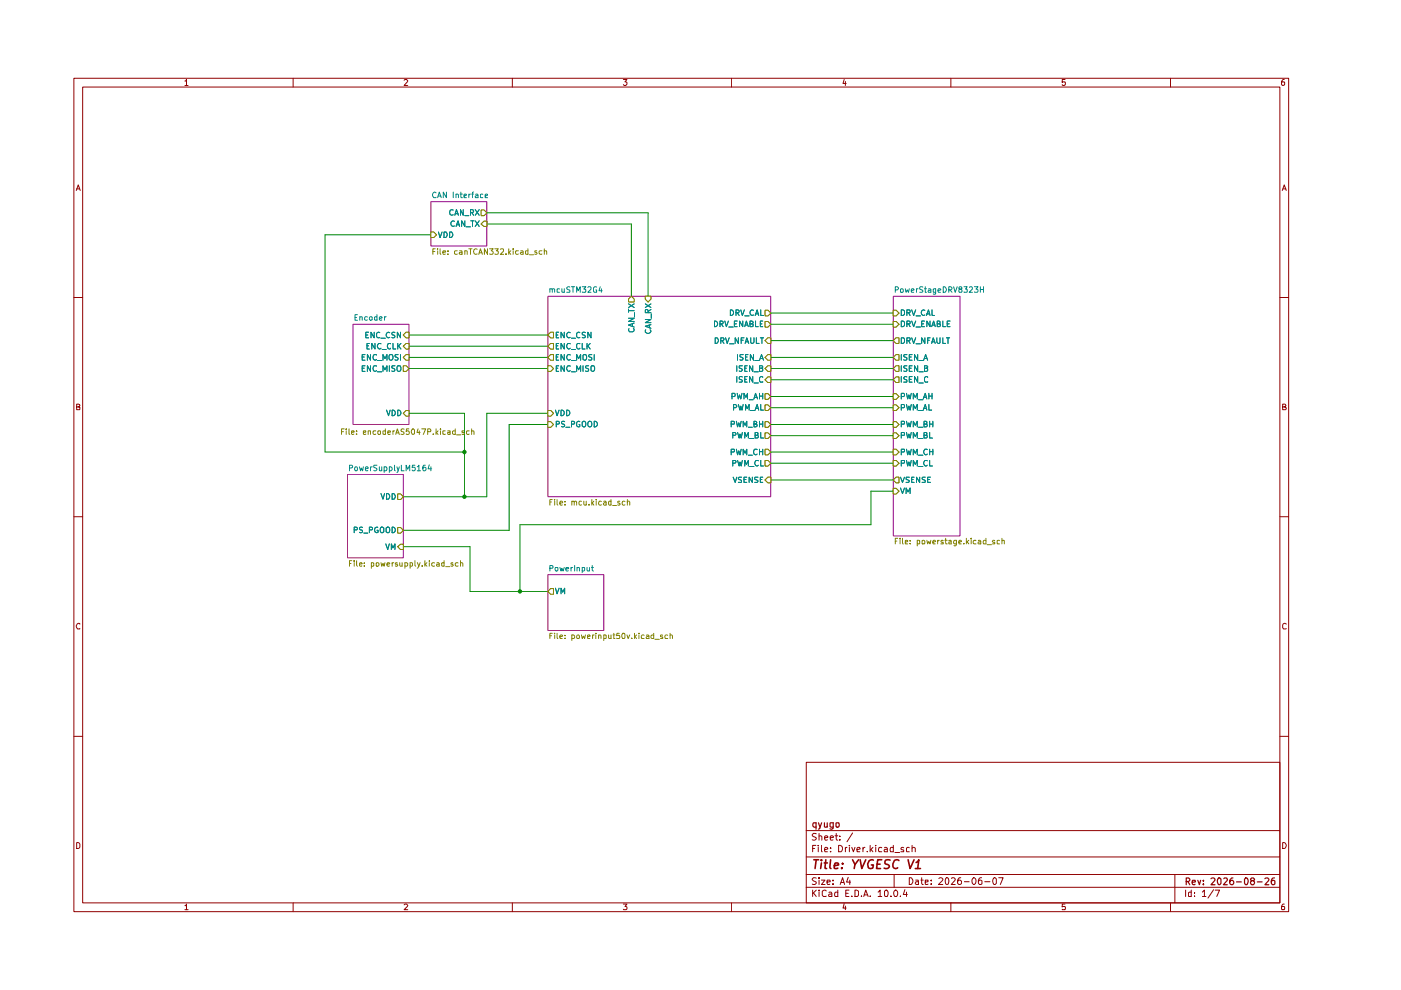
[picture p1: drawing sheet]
<svg xmlns="http://www.w3.org/2000/svg" width="297mm" height="210mm" viewBox="0 0 297 210" stroke-linecap="round" stroke-linejoin="round" font-family="sans-serif">
<g fill="none" stroke="#910000" stroke-width=".21">
<path d="M15.7 16.6h257.5v176.7h-257.5zM17.5 18.5h253.9v172.9h-253.9zM39.2 17.2h.2l.1-.4v1.3M39.2 18.1h.7M62.1 16.6v1.9M85.7 17l.2-.2h.3l.2 .3-.7 1h.7M108.6 16.6v1.9M132.2 16.8h.7l-.4 .6 .4 .1v.4l-.2 .2h-.4l-.1-.2M155.1 16.6v1.9M179 16.8l-.3 .9h.7M179.2 17.3v.8M201.6 16.6v1.9"/>
<path d="M225.8 16.8h-.6v.6h.6l.1 .1-.1 .5-.4 .1-.2-.2M248.2 16.6v1.9M272.3 16.8h-.3a.93 .93 0 0 0-.2 1.2h.5l.1-.5-.1-.1h-.5l-.1 .1M16.2 40.4l.4-1.2 .4 1.2M16.3 40h.5M271.9 40.4l.4-1.2 .4 1.2M272 40h.6M15.7 63.1h1.8M271.4 63.1h1.8M16.3 86.3h.4l.2-.3-.1-.2-.5-.1v1.2h.5l.1-.5-.2-.1M271.9 86.3l.6-.1v-.4l-.6-.1v1.2h.6l.2-.4-.3-.2M15.7 109.6h1.8"/>
<path d="M271.4 109.6h1.8M16.9 132.3l-.1-.1a.66 .66 0 0 0-.6 .4 .66 .66 0 0 0 .2 .7h.5M272.7 132.3l-.4-.1-.4 .3v.6l.2 .2h.6M15.7 156.1h1.8M271.4 156.1h1.8M16.3 178.6h.3l.3 .4v.6l-.3 .3h-.3zM170.9 161.6h100.5v29.8h-100.5zM170.9 176.1h100.5M172.3 179.9h.4M173 179.2h-.7v1.4M173.1 176.8l-.6-.1-.3 .3 .1 .3 .7 .2 .1 .2a.51 .51 0 0 1-.4 .4 .51 .51 0 0 1-.5 0M173.5 179.2v.1"/>
<path d="M173.5 179.7v.9M173.7 177.3l.3-.1 .2 .2v.7M173.7 176.7v1.4M174.2 179.2v1.2l.1 .2M174.8 177.6l.7-.1-.1-.2-.4-.1-.2 .2 .1 .7h.5M176 177.6l.7-.1-.1-.2-.4-.1-.2 .2 .1 .7h.5M176.1 179.7v.2M177 177.2h.6M177.3 176.7v1.2l.3 .2M177.8 179.2a.74 .74 0 0 1 .8 .5 .74 .74 0 0 1-.3 .9h-.5zM178.1 178v.1M178.1 177.3v.1"/>
<path d="M179.2 179.7v.9M179.6 179.7h-.3l-.1 .3M180.1 179.2v.1M180.1 179.7v.9M180.6 179.7l.3 .9 .4-.9M180.8 176.6l-1.2 1.9M183 179.7v.9M183.4 179.7l-.4 .3M184.5 179.2v1.4M185.1 179.7l-.6 .6M185.7 179.2v.1M185.7 179.7v.9"/>
<path d="M186.9 179.7h-.4l-.2 .3 .1 .6h.5M187.5 179.7h.4l.2 .2v.7h-.6v-.3l.1-.2 .5-.1M189.4 179.2v1.4h-.6v-.9h.6M191.6 179.7a.35 .35 0 0 0-.4 0 .35 .35 0 0 0-.2 .3l.6 .3v.3h-.6M192.8 179.7h-.4l-.2 .1v.7l.6 .1M193.4 179.8l.1-.1a.36 .36 0 0 1 .6 .2v.7M193.4 179.2v1.4M271.9 178.6a.65 .65 0 0 1 .8 .7 .65 .65 0 0 1-.8 .6zM39.2 192h.2l.1-.3v1.2M39.2 192.9h.7M62.1 191.4v1.9M85.7 191.9l.2-.2h.3l.2 .2-.7 1h.7"/>
<path d="M108.6 191.4v1.9M132.2 191.7h.7l-.4 .5 .4 .2v.3l-.1 .2-.6-.1M155.1 191.4v1.9M170.9 188.1h100.5M170.9 185.4h100.5M170.9 181.7h100.5M172.3 188.7v1.4M172.5 189.3l.6 .8M173.1 186.2l-.6-.1-.3 .3 .3 .4 .6 .3a.51 .51 0 0 1-.4 .4 .51 .51 0 0 1-.5 0M173.1 188.7l-.8 .8M173.7 188.7v.2M173.7 186.1v.2"/>
<path d="M173.7 186.6v.9M173.7 189.1v1M174.2 186.6h.7l-.7 .9h.7M174.8 180.2l.7-.2-.1-.3h-.4l-.2 .2 .1 .7h.5M175.2 188.9l-.4-.2-.5 .4 .1 .8 .2 .2 .6-.1M175.3 187l.7-.1-.1-.3h-.5l-.1 .2 .1 .7h.5M175.8 189.2l.4-.1 .2 .3v.7h-.6l-.1-.4 .7-.2M176.1 180.5v.1M176.6 187.4v.1M176.6 186.6v.2M177.6 188.7v1.4h-.6v-.9h.6M178.1 187.5l.5-1.4 .5 1.4"/>
<path d="M178.3 187.1h.6M179 191.6l-.3 .9h.7M179.2 192.1v.8M179.3 189.4h.5M179.8 186l-.3 1h.8M180 188.7h-.7v1.4h.7M180.2 186.6v.9M180.6 190v.1M181.3 188.7h.3l.4 .4v.6l-.2 .4h-.5zM181.7 180.2l.7-.2-.2-.3h-.4l-.1 .7 .1 .2h.5M182.6 190v.1M183.1 190.1l.5-1.4 .5 1.4"/>
<path d="M183.2 189.7h.7M183.9 180.5v.1M184.5 190v.1M184.7 180.1l.4 .5M186.2 189.1l.4-.4v1.4M186.2 190.1h.7M187.5 189l.4-.3a.82 .82 0 0 1 .2 1.4l-.5-.1zM188.9 190v.1M189.6 185.4v2.7M189.7 180.8h1.1M189.8 188.7a.78 .78 0 0 1 .3 1.4h-.4l-.1-.3a.85 .85 0 0 1 .2-1.1zM190.9 190v.1"/>
<path d="M191.9 188.6l-.4 1.1h.9M192.2 189.1v1M192.8 186.1a.72 .72 0 0 1 .8 .7 .72 .72 0 0 1-.8 .7zM194.1 186.6h.5l.1 .9M194.7 186.9h-.4l-.2 .3 .2 .3h.4M195.2 186.6h.5M195.4 186.1v1.2l.3 .2M196.2 187l.6-.1v-.3h-.6v.9h.6M197.4 187.4v.1M197.4 186.6v.2M199.1 186.3v-.1a.47 .47 0 0 1 .8 .3l-.9 1h.9M200.5 186.3l.2-.2a.8 .8 0 0 1 .5 .7 .8 .8 0 0 1-.5 .7l-.2-.1-.1-.5z"/>
<path d="M201.6 191.4v1.9M201.8 186.3l.1-.2h.4l.2 .4-.8 1h.8M203.7 186.1l-.4 .1-.2 .2-.1 .9 .3 .2 .6-.2v-.4l-.4-.3h-.2l-.3 .3M204.5 186.9h1M206.4 186.1a.75 .75 0 0 1 .6 .7 .75 .75 0 0 1-.6 .7 .92 .92 0 0 1 0-1.4zM208.1 186.1l-.5 .2a1.02 1.02 0 0 0 .1 1.2l.5-.1v-.6l-.5-.2-.3 .3M208.8 186.9h1.1M210.7 186.2l.3-.1 .2 .3v.9l-.2 .2a.78 .78 0 0 1-.6-.5 .78 .78 0 0 1 .3-.8zM211.8 186.1h.9l-.6 1.4M225.8 191.7h-.6v.6l.6-.1 .1 .2-.1 .5-.6-.1M248.2 191.4v1.9M249.1 185.4v6"/>
<path d="M251.4 188.7v1.4M252.6 188.7v1.4h-.5l-.1-.8 .2-.2 .4 .1M253.2 190v.1M253.2 189.2v.2M254.9 189.1l.5-.4v1.4M254.9 190.1h.8M257.3 188.6l-1.2 1.8M257.6 188.7h1l-.6 1.4M272.3 191.7h-.3a.93 .93 0 0 0-.2 1.2h.5l.1-.5-.1-.2h-.5l-.1 .2"/>
</g>
<g fill="none" stroke="#910000" stroke-width=".25">
<path d="M173 175.3l-.4 .1-.3-.3 .2-.6h.5v1.3M173.5 174.5l.4 .9M174.2 174.5l-.4 1.2-.3 .1M174.8 174.5v.8l.3 .1 .3-.2M175.4 174.5v.9M176.7 175.3l-.5 .1-.2-.2 .1-.7h.6v1.1l-.4 .2-.3-.1M177.2 174.5h.6v.8l-.3 .1-.3-.2zM251.5 186.9h.5l.3-.3v-.2l-.3-.3h-.5v1.5M251.8 186.9l.5 .7M252.8 187.1l.6-.1v-.4h-.5l-.1 .2 .1 .7h.5M254 186.6l.3 1 .3-1M255.1 187.4v.2"/>
<path d="M255.1 186.6v.2M256.8 186.3l.5-.2 .3 .3-.1 .3-.7 .9h.8M258.3 186.2l.3-.1 .3 .3v.8l-.3 .4a.84 .84 0 0 1-.3-1.4zM259.5 186.3l.1-.2h.4l.2 .5-.8 1h.8M261.4 186.1h-.2a.93 .93 0 0 0-.3 1.4 .45 .45 0 0 0 .6-.2 .45 .45 0 0 0-.2-.6 .45 .45 0 0 0-.6 .3M262.2 187h1M264.1 186.1a.75 .75 0 0 1 .6 .8 .75 .75 0 0 1-.6 .7l-.2-.4v-.8zM265.4 186.7l-.3-.3 .3-.3h.3l.3 .3-.1 .2-.5 .1-.3 .3 .3 .6h.3l.3-.4v-.2l-.3-.3M266.6 187h1M268.2 186.3l.6-.2 .2 .3-.1 .3-.7 .9h.8M270.2 186.1l-.5 .2-.2 .9 .3 .4 .5-.2-.1-.7-.4-.1-.3 .4"/>
</g>
<g fill="none" stroke="#910000" stroke-width=".34">
<path d="M172.6 182.3h1M173.1 182.3l-.3 1.8M174.2 182.3v.2M174.2 183l-.2 1.1M174.8 183h.6M175.1 182.3l-.2 1.8h.4M176.1 182.3l-.2 1.6 .3 .2M176.9 183.6l.9-.2-.1-.4h-.7l-.1 .9 .1 .2h.6M178.5 184v.1M178.6 183v.2M180.8 182.3l.5 1 .7-1M181.3 183.3l-.2 .8"/>
<path d="M182.4 182.3l.3 1.8 .9-1.8M185.2 182.4a1.02 1.02 0 0 0-1.1 .5 1.02 1.02 0 0 0 .1 1.2h.5l.4-.1 .1-.6h-.5M185.9 183.2h.7M186.9 182.3h-.8l-.3 1.8h.9M188.7 182.4l-.7-.1-.3 .2-.1 .2v.3l.8 .4 .2 .4a.79 .79 0 0 1-1.1 .3M190.6 182.5l-.1-.1a.7 .7 0 0 0-1 .4l-.2 .3 .1 .8a.62 .62 0 0 0 .9 .1M192.5 182.3l.5 1.8 .8-1.8M194.1 184.1h1.1M194.2 182.9l.6-.6-.2 1.8"/>
</g>
<path d="M189.4 65.8h.6l.6 .6-.6 .6h-.6z" fill="#fff"/>
<path d="M189.4 65.8h.6l.6 .6-.6 .6h-.6z" fill="none" stroke="#848400" stroke-width=".21"/>
<path d="M191.1 65.7h.3l.4 .3v.6l-.4 .3h-.3zM192.3 66.3h.6l.1-.5-.7-.1v1.2M192.6 66.3l.4 .6M193.3 65.7l.4 1.2 .4-1.2M194.2 67h1M196.1 65.8a.55 .55 0 0 0-.8 .5 .55 .55 0 0 0 .8 .5M196.4 66.9l.4-1.2 .4 1.2M196.5 66.5h.6M197.6 65.7v1.2h.5" fill="none" stroke="#008785" stroke-width=".21"/>
<path d="M189.4 68.2h.6l.6 .5-.6 .6h-.6z" fill="#fff"/>
<path d="M189.4 68.2h.6l.6 .5-.6 .6h-.6z" fill="none" stroke="#848400" stroke-width=".21"/>
<g fill="none" stroke="#008785" stroke-width=".21">
<path d="M191.1 68.1h.3l.4 .2v.7l-.4 .3h-.3zM192.3 68.7h.6l.1-.5-.7-.1v1.2M192.6 68.7l.4 .6M193.3 68.1l.4 1.2 .4-1.2M194.2 69.3h1M195.4 68.7h.4M196 68.1h-.6v1.2h.6M197.2 68.1v1.2l-.7-1.2v1.2M197.5 69.3l.5-1.2 .3 1.2M197.7 68.9h.5M198.7 68.7h.4l.2-.2v-.3l-.2-.1h-.4v1.2l.6-.1 .1-.4-.3-.1M199.9 68.1v1.2h.6"/>
<path d="M200.8 68.7h.5M201.4 68.1h-.6v1.2h.6"/>
</g>
<path d="M190 71.6h.6v1.2h-.6l-.6-.6z" fill="#fff"/>
<path d="M190 71.6h.6v1.2h-.6l-.6-.6z" fill="none" stroke="#848400" stroke-width=".21"/>
<g fill="none" stroke="#008785" stroke-width=".21">
<path d="M191.1 71.6h.5l.2 .3v.6l-.4 .3h-.3zM192.3 72.2l.7-.1v-.4l-.7-.1v1.2M192.6 72.2l.4 .6M193.3 71.6l.4 1.2 .4-1.2M194.2 72.9h1M196.1 71.6v1.2l-.7-1.2v1.2M196.7 72.1h.3M197.2 71.6h-.5v1.2M197.5 72.8l.4-1.2 .4 1.2M197.6 72.5h.5M198.6 71.6v1l.3 .2 .4-.2v-1M199.9 71.6v1.2h.6"/>
<path d="M200.7 71.6h.6M201 71.6v1.2"/>
</g>
<path d="M190 75.2h.6v1.2h-.6l-.6-.6z" fill="#fff"/>
<path d="M189.4 75.8l.6-.6h.6v1.2h-.6z" fill="none" stroke="#848400" stroke-width=".21"/>
<path d="M191.1 75.2v1.2M192.3 75.2h-.5l-.2 .2 .2 .3 .5 .2v.3l-.2 .2-.5-.1M192.8 75.7h.4M193.4 75.2h-.6v1.2h.6M194.6 75.2v1.2l-.7-1.2v1.2M194.8 76.5h.9M195.8 76.4l.5-1.2 .4 1.2M196 76h.5" fill="none" stroke="#008785" stroke-width=".21"/>
<path d="M190 77.6h.6v1.1h-.6l-.6-.6z" fill="#fff"/>
<path d="M190 77.6h.6v1.1h-.6l-.6-.6z" fill="none" stroke="#848400" stroke-width=".21"/>
<path d="M191.1 77.6v1.1M192.3 77.6h-.5l-.2 .1 .2 .4 .5 .1v.4l-.2 .1h-.5M192.8 78.1h.4M193.4 77.6h-.6v1.1h.6M194.6 77.6v1.1l-.7-1.1v1.1M194.8 78.8h.9M196 78.1h.5l.2-.4-.2-.1h-.5v1.1h.5l.2-.1v-.4l-.3-.1" fill="none" stroke="#008785" stroke-width=".21"/>
<path d="M190 79.9h.6v1.2h-.6l-.6-.6z" fill="#fff"/>
<path d="M190 79.9h.6v1.2h-.6l-.6-.6z" fill="none" stroke="#848400" stroke-width=".21"/>
<path d="M191.1 79.8v1.2M192.3 79.9l-.4-.1-.3 .3 .1 .2 .6 .3v.3l-.7 .1M193.4 79.8h-.6v1.2h.6M194.6 79.8v1.2l-.7-1.2v1.2M192.8 80.4h.4M194.8 81.2h.9M196.7 80l-.4-.2-.3 .4v.6l.2 .2 .5-.1" fill="none" stroke="#008785" stroke-width=".21"/>
<path d="M189.4 83.5h.6l.6 .6-.6 .6h-.6z" fill="#fff"/>
<path d="M189.4 83.5h.6l.6 .6-.6 .6h-.6z" fill="none" stroke="#848400" stroke-width=".21"/>
<path d="M191.1 84.1h.5l.2-.2v-.3l-.2-.2h-.5v1.2M192.2 83.4l.2 1.2 .3-.9 .3 .9 .2-1.2M193.6 84.6v-1.2l.5 .8 .4-.8v1.2M194.7 84.8h1M195.7 84.6l.5-1.2 .3 1.2M195.8 84.2h.6M196.9 83.4v1.2M196.9 84h.7M197.6 83.4v1.2" fill="none" stroke="#008785" stroke-width=".21"/>
<path d="M189.4 85.9h.6l.6 .5-.6 .6h-.6z" fill="#fff"/>
<path d="M189.4 85.9h.6l.6 .5-.6 .6h-.6z" fill="none" stroke="#848400" stroke-width=".21"/>
<path d="M191.1 86.4h.5l.2-.1v-.4l-.2-.1h-.5v1.2M192.2 85.8l.2 1.2 .3-.9 .3 .9 .2-1.2M193.6 87v-1.2l.5 .8 .4-.8v1.2M194.7 87h1M195.7 87l.5-1.2 .3 1.2M195.8 86.6h.6M196.9 85.8v1.2h.6" fill="none" stroke="#008785" stroke-width=".21"/>
<path d="M189.4 89.4h.6l.6 .6-.6 .6h-.6z" fill="#fff"/>
<path d="M189.4 89.4h.6l.6 .6-.6 .6h-.6z" fill="none" stroke="#848400" stroke-width=".21"/>
<path d="M191.1 89.9h.6l.1-.5-.7-.1v1.2M192.2 89.3l.2 1.2 .3-.8 .3 .8 .2-1.2M193.6 90.5v-1.2l.5 .9 .4-.9v1.2M194.7 90.6h1M195.9 89.9h.4l.2-.2v-.3l-.2-.1h-.4v1.2l.6-.1 .1-.3-.3-.2M197.1 89.3v1.2M197.1 89.9h.7M197.8 89.3v1.2" fill="none" stroke="#008785" stroke-width=".21"/>
<path d="M189.4 91.8h.6l.6 .6-.6 .6h-.6z" fill="#fff"/>
<path d="M189.4 91.8h.6l.6 .6-.6 .6h-.6z" fill="none" stroke="#848400" stroke-width=".21"/>
<path d="M191.1 92.3h.6l.1-.5-.7-.1v1.2M192.2 91.7l.2 1.2 .3-.9 .3 .9 .2-1.2M193.6 92.9v-1.2l.5 .8 .4-.8v1.2M194.7 93h1M195.9 92.3h.4l.2-.2v-.3l-.6-.1v1.2l.6-.1 .1-.3-.3-.2M197.1 91.7v1.2h.6" fill="none" stroke="#008785" stroke-width=".21"/>
<path d="M189.4 95.2h.6l.6 .6-.6 .6h-.6z" fill="#fff"/>
<path d="M189.4 95.2h.6l.6 .6-.6 .6h-.6z" fill="none" stroke="#848400" stroke-width=".21"/>
<path d="M191.1 95.8h.7v-.5l-.7-.1v1.2M192.2 95.2l.2 1.2 .3-.8 .3 .8 .2-1.2M193.6 96.4v-1.2l.5 .9 .4-.9v1.2M194.7 96.5h1M196.6 95.3l-.5-.1a.67 .67 0 0 0-.3 .7 .67 .67 0 0 0 .5 .5l.3-.1M197.1 95.2v1.2M197.1 95.8h.7M197.8 95.2v1.2" fill="none" stroke="#008785" stroke-width=".21"/>
<path d="M189.4 97.6h.6l.6 .6-.6 .6h-.6z" fill="#fff"/>
<path d="M189.4 97.6h.6l.6 .6-.6 .6h-.6z" fill="none" stroke="#848400" stroke-width=".21"/>
<path d="M191.1 98.2l.7-.1v-.4l-.7-.1v1.2M192.2 97.6l.2 1.2 .3-.8 .3 .8 .2-1.2M193.6 98.8v-1.2l.5 .9 .4-.9v1.2M194.7 98.9h1M196.6 97.7l-.5-.1a.67 .67 0 0 0-.3 .7 .67 .67 0 0 0 .5 .5l.3-.2M197.1 97.6v1.2h.6" fill="none" stroke="#008785" stroke-width=".21"/>
<path d="M189.4 103.5h.6l.6 .6-.6 .6h-.6z" fill="#fff"/>
<path d="M189.4 103.5h.6l.6 .6-.6 .6h-.6z" fill="none" stroke="#848400" stroke-width=".21"/>
<path d="M190.9 103.5l.4 1.1 .5-1.1M192.1 104.6v-1.1l.4 .8 .5-.8v1.1" fill="none" stroke="#008785" stroke-width=".21"/>
<path d="M190 101.2h.6v1.2h-.6l-.6-.6z" fill="#fff"/>
<path d="M190 101.2h.6v1.2h-.6l-.6-.6z" fill="none" stroke="#848400" stroke-width=".21"/>
<path d="M190.9 101.2l.4 1.1 .5-1.1M192.8 101.2l-.7 .1 .1 .4 .6 .2-.2 .4h-.5M193.3 101.7h.3M193.8 101.2h-.5v1.1h.5M195 101.2v1.1l-.7-1.1v1.1M196.2 101.2h-.5l-.2 .1 .2 .4 .5 .2v.3l-.7 .1M196.7 101.7h.4M197.3 101.2h-.6v1.1h.6" fill="none" stroke="#008785" stroke-width=".21"/>
<g fill="#fff">
<path d="M189.4 62.8h14.1v50.8h-14.1z"/>
<path d="M116.8 124.8h.5v1.2h-.5l-.6-.6z"/>
</g>
<path d="M116.8 124.8h.5v1.2h-.5l-.6-.6z" fill="none" stroke="#848400" stroke-width=".21"/>
<path d="M117.8 124.7l.3 1.2 .4-1.2M119 125.9v-1.2l.3 .9 .4-.9v1.2" fill="none" stroke="#008785" stroke-width=".21"/>
<g fill="#fff">
<path d="M116.2 121.8h11.8v11.9h-11.8z"/>
<path d="M162.2 65.8h.6l.6 .6-.6 .6h-.6z"/>
</g>
<path d="M162.2 65.8h.6l.6 .6-.6 .6h-.6z" fill="none" stroke="#848400" stroke-width=".21"/>
<path d="M154.9 65.7a.6 .6 0 0 1 .6 .6 .6 .6 0 0 1-.6 .6zM156 66.3h.5l.2-.2-.1-.3-.6-.1v1.2M156.3 66.3l.4 .6M157.1 65.7l.3 1.2 .4-1.2M157.9 67h.9M159.8 65.8a.55 .55 0 0 0-.8 .5 .55 .55 0 0 0 .8 .5M160.1 66.9l.4-1.2 .4 1.2M160.2 66.5h.6M161.3 65.7v1.2h.6" fill="none" stroke="#008785" stroke-width=".21"/>
<path d="M162.2 68.2h.6l.6 .5-.6 .6h-.6z" fill="#fff"/>
<path d="M162.2 68.2h.6l.6 .5-.6 .6h-.6z" fill="none" stroke="#848400" stroke-width=".21"/>
<g fill="none" stroke="#008785" stroke-width=".21">
<path d="M151.5 68.1a.6 .6 0 0 1 .7 .6 .6 .6 0 0 1-.7 .6zM152.7 68.7h.5l.1-.2-.1-.3-.5-.1v1.2M152.9 68.7l.4 .6M153.7 68.1l.3 1.2 .4-1.2M154.5 69.3h.9M155.7 68.7h.4M156.3 68.1h-.6v1.2h.6M157.5 68.1v1.2l-.7-1.2v1.2M157.9 69.3l.3-1.2 .5 1.2M158 68.9h.5M159 68.7h.4l.3-.3-.1-.2-.6-.1v1.2h.5l.2-.1v-.5h-.3M160.2 68.1v1.2h.6"/>
<path d="M161.2 68.7h.3M161.7 68.1h-.5v1.2h.5"/>
</g>
<path d="M162.8 71.6h.6v1.2h-.6l-.6-.6z" fill="#fff"/>
<path d="M162.8 71.6h.6v1.2h-.6l-.6-.6z" fill="none" stroke="#848400" stroke-width=".21"/>
<g fill="none" stroke="#008785" stroke-width=".21">
<path d="M151.6 71.6h.5a.66 .66 0 0 1 .2 .8 .66 .66 0 0 1-.7 .4zM152.8 72.2l.6-.1 .1-.3-.2-.2h-.5v1.2M153.1 72.2l.4 .6M153.8 71.6l.4 1.2 .4-1.2M154.7 72.9h.9M156.5 71.6v1.2l-.6-1.2v1.2M157.1 72.1h.5M157.7 71.6h-.6v1.2M158 72.8l.3-1.2 .4 1.2M158.1 72.5h.6M159.2 71.6v1l.1 .2h.3l.3-.2v-1M160.4 71.6v1.2h.6"/>
<path d="M161.2 71.6h.7M161.5 71.6v1.2"/>
</g>
<path d="M162.2 75.8l.6-.6h.6v1.2h-.6z" fill="#fff"/>
<path d="M162.8 75.2h.6v1.2h-.6l-.6-.6z" fill="none" stroke="#848400" stroke-width=".21"/>
<path d="M156.4 75.2v1.2M157.6 75.2l-.7 .1v.3l.7 .4-.3 .4-.4-.1M158.1 75.7h.3M158.6 75.2h-.5v1.2h.5M159.8 75.2v1.2l-.7-1.2v1.2M160 76.5h1M161 76.4l.5-1.2 .4 1.2M161.2 76h.5" fill="none" stroke="#008785" stroke-width=".21"/>
<path d="M162.2 78.1l.6-.5h.6v1.1h-.6z" fill="#fff"/>
<path d="M162.8 77.6h.6v1.1h-.6l-.6-.6z" fill="none" stroke="#848400" stroke-width=".21"/>
<path d="M156.2 77.6v1.1M157.4 77.6h-.7v.4l.7 .4-.3 .3h-.4M157.9 78.1h.3M158.4 77.6h-.5v1.1h.5M159.6 77.6v1.1l-.7-1.1v1.1M159.9 78.8h.9M161 78.1h.5l.2-.4-.2-.1h-.5v1.1h.5l.2-.1v-.4l-.2-.1" fill="none" stroke="#008785" stroke-width=".21"/>
<path d="M162.8 79.9h.6v1.2h-.6l-.6-.6z" fill="#fff"/>
<path d="M162.8 79.9h.6v1.2h-.6l-.6-.6z" fill="none" stroke="#848400" stroke-width=".21"/>
<path d="M156.2 79.8v1.2M157.4 79.9l-.5-.1-.2 .2v.3l.7 .4-.2 .3h-.5M158.4 79.8h-.5v1.2h.5M159.6 79.8v1.2l-.7-1.2v1.2M157.9 80.4h.3M159.9 81.2h.9M161.7 80l-.3-.2-.4 .4v.6l.2 .2 .5-.1" fill="none" stroke="#008785" stroke-width=".21"/>
<path d="M162.2 83.5h.6l.6 .6-.6 .6h-.6z" fill="#fff"/>
<path d="M162.2 83.5h.6l.6 .6-.6 .6h-.6z" fill="none" stroke="#848400" stroke-width=".21"/>
<path d="M155.2 84.1h.5l.2-.2v-.3l-.2-.2h-.5v1.2M156.3 83.4l.2 1.2 .3-.9 .3 .9 .2-1.2M157.7 84.6v-1.2l.5 .8 .3-.8v1.2M158.8 84.8h.9M159.9 84.6l.3-1.2 .4 1.2M159.9 84.2h.6M161 83.4v1.2M161 84h.7M161.7 83.4v1.2" fill="none" stroke="#008785" stroke-width=".21"/>
<path d="M162.2 85.9h.6l.6 .5-.6 .6h-.6z" fill="#fff"/>
<path d="M162.2 85.9h.6l.6 .5-.6 .6h-.6z" fill="none" stroke="#848400" stroke-width=".21"/>
<path d="M155.5 86.4h.5l.2-.4-.2-.2h-.5v1.2M156.5 85.8l.4 1.2 .2-.9 .2 .9 .3-1.2M158.1 87v-1.2l.3 .8 .4-.8v1.2M159.1 87h.9M160.1 87l.4-1.2 .4 1.2M160.2 86.6h.6M161.3 85.8v1.2h.6" fill="none" stroke="#008785" stroke-width=".21"/>
<path d="M162.2 89.4h.6l.6 .6-.6 .6h-.6z" fill="#fff"/>
<path d="M162.2 89.4h.6l.6 .6-.6 .6h-.6z" fill="none" stroke="#848400" stroke-width=".21"/>
<path d="M155 89.9h.6l.1-.5-.7-.1v1.2M156.1 89.3l.3 1.2 .2-.8 .3 .8 .2-1.2M157.6 90.5v-1.2l.4 .9 .3-.9v1.2M158.7 90.6h.8M159.9 89.9l.5-.1v-.4l-.5-.1v1.2h.4l.2-.4-.3-.2M161 89.3v1.2M161 89.9h.7M161.7 89.3v1.2" fill="none" stroke="#008785" stroke-width=".21"/>
<path d="M162.2 91.8h.6l.6 .6-.6 .6h-.6z" fill="#fff"/>
<path d="M162.2 91.8h.6l.6 .6-.6 .6h-.6z" fill="none" stroke="#848400" stroke-width=".21"/>
<path d="M155.4 92.3h.5l.1-.2v-.3l-.6-.1v1.2M156.4 91.7l.3 1.2 .2-.9 .2 .9 .3-1.2M157.9 92.9v-1.2l.3 .8 .5-.8v1.2M158.9 93h1M160.1 92.3h.4l.2-.2v-.3l-.6-.1v1.2l.6-.1 .1-.3-.3-.2M161.3 91.7v1.2h.6" fill="none" stroke="#008785" stroke-width=".21"/>
<path d="M162.2 95.2h.6l.6 .6-.6 .6h-.6z" fill="#fff"/>
<path d="M162.2 95.2h.6l.6 .6-.6 .6h-.6z" fill="none" stroke="#848400" stroke-width=".21"/>
<path d="M155 95.8h.7v-.5l-.7-.1v1.2M156.1 95.2l.3 1.2 .2-.8 .3 .8 .2-1.2M157.6 96.4v-1.2l.4 .9 .3-.9v1.2M158.7 96.5h.8M160.5 95.3l-.5-.1a.67 .67 0 0 0-.2 .7 .67 .67 0 0 0 .5 .5l.2-.1M161 95.2v1.2M161 95.8h.7M161.7 95.2v1.2" fill="none" stroke="#008785" stroke-width=".21"/>
<path d="M162.2 97.6h.6l.6 .6-.6 .6h-.6z" fill="#fff"/>
<path d="M162.2 97.6h.6l.6 .6-.6 .6h-.6z" fill="none" stroke="#848400" stroke-width=".21"/>
<path d="M155.4 98.2l.6-.1v-.3l-.1-.2h-.5v1.2M156.4 97.6l.3 1.2 .2-.8 .2 .8 .3-1.2M157.9 98.8v-1.2l.3 .9 .5-.9v1.2M158.9 98.9h1M160.8 97.7l-.5-.1a.67 .67 0 0 0-.3 .7 .67 .67 0 0 0 .5 .5l.3-.2M161.3 97.6v1.2h.6" fill="none" stroke="#008785" stroke-width=".21"/>
<path d="M116.8 72.8h.5v1.2h-.5l-.6-.6z" fill="#fff"/>
<path d="M116.8 72.8h.5v1.2h-.5l-.6-.6z" fill="none" stroke="#848400" stroke-width=".21"/>
<path d="M117.9 73.3h.4M118.4 72.8h-.5v1.2h.5M119.6 72.8v1.2l-.6-1.2v1.2M120.9 72.9l-.5-.1a.67 .67 0 0 0-.3 .7 .67 .67 0 0 0 .5 .5l.3-.2M121.2 74.1h.8M122.9 72.9l-.5-.1-.1 .3v.7l.3 .2 .3-.2M123.4 72.8v1.2h.6M124.5 72.8v1.2M124.6 73.3l.5 .7M125.1 72.8l-.6 .7" fill="none" stroke="#008785" stroke-width=".21"/>
<path d="M116.8 70.4h.5v1.2h-.5l-.6-.6z" fill="#fff"/>
<path d="M116.8 70.4h.5v1.2h-.5l-.6-.6z" fill="none" stroke="#848400" stroke-width=".21"/>
<path d="M117.9 71h.4M118.4 70.4h-.5v1.2h.5M119.6 70.4v1.2l-.6-1.2v1.2M120.9 70.5a.55 .55 0 0 0-.8 .5 .55 .55 0 0 0 .8 .5M121.2 71.7h.8M122.9 70.5a.45 .45 0 0 0-.6 .2v.7a.45 .45 0 0 0 .6 .1M124.1 70.5h-.7v.4l.7 .4-.2 .3-.5-.1M125.3 70.4v1.2l-.7-1.2v1.2" fill="none" stroke="#008785" stroke-width=".21"/>
<path d="M116.2 77.6h.6l.5 .5-.5 .6h-.6z" fill="#fff"/>
<path d="M116.2 77.6h.6l.5 .5-.5 .6h-.6z" fill="none" stroke="#848400" stroke-width=".21"/>
<path d="M117.9 78.1h.4M118.4 77.6h-.5v1.1h.5M119.6 77.6v1.1l-.6-1.1v1.1M120.9 77.6h-.5a.67 .67 0 0 0-.3 .6 .67 .67 0 0 0 .5 .5l.3-.1M121.2 78.8h.8M122.3 78.7v-1.1l.4 .8 .4-.8v1.1M123.6 77.6v1.1M124.8 77.6h-.5l-.2 .1 .2 .4 .5 .1v.4l-.2 .1h-.5M125.3 77.7l.2-.1h.4a.86 .86 0 0 1-.1 1.1l-.5-.1z" fill="none" stroke="#008785" stroke-width=".21"/>
<path d="M116.2 75.8l.6-.6h.5v1.2h-.5z" fill="#fff"/>
<path d="M116.8 75.2h.5v1.2h-.5l-.6-.6z" fill="none" stroke="#848400" stroke-width=".21"/>
<path d="M117.9 75.7h.4M118.4 75.2h-.5v1.2h.5M119.6 75.2v1.2l-.6-1.2v1.2M120.9 75.3l-.5-.1a.67 .67 0 0 0-.3 .7 .67 .67 0 0 0 .5 .5l.3-.2M121.2 76.5h.8M122.3 76.4v-1.2l.4 .8 .4-.8v1.2M123.6 75.4l.2-.2h.4a.86 .86 0 0 1-.1 1.2l-.5-.2zM125.5 75.2h-.5l-.2 .2 .2 .3 .5 .2v.3l-.2 .2-.5-.1M126 75.2v1.2" fill="none" stroke="#008785" stroke-width=".21"/>
<path d="M116.2 87h.6l.5 .6-.5 .6h-.6z" fill="#fff"/>
<path d="M116.2 87h.6l.5 .6-.5 .6h-.6z" fill="none" stroke="#848400" stroke-width=".21"/>
<path d="M117.8 87l.3 1.1 .4-1.1M119 87a.6 .6 0 0 1 .6 .5 .6 .6 0 0 1-.6 .6zM120.1 87a.6 .6 0 0 1 .7 .5 .6 .6 0 0 1-.7 .6z" fill="none" stroke="#008785" stroke-width=".21"/>
<path d="M116.2 89.4h.6l.5 .6-.5 .6h-.6z" fill="#fff"/>
<path d="M116.2 89.4h.6l.5 .6-.5 .6h-.6z" fill="none" stroke="#848400" stroke-width=".21"/>
<path d="M117.9 89.9h.5l.2-.2-.1-.3-.6-.1v1.2M119.7 89.4h-.6v.4l.5 .2 .1 .3-.2 .2-.5-.1M120 90.6h.8M121.2 89.9h.5l.1-.2v-.3l-.6-.1v1.2M122.9 89.4a.45 .45 0 0 0-.6 .2v.7a.45 .45 0 0 0 .6 .1v-.4h-.1M123.4 89.5l.6-.2a.65 .65 0 0 1 .2 .7 .65 .65 0 0 1-.5 .5l-.3-.2zM124.7 89.5l.3-.2a.6 .6 0 0 1 .5 .6 .6 .6 0 0 1-.5 .6l-.4-.4zM126 89.3a.6 .6 0 0 1 .7 .6 .6 .6 0 0 1-.7 .6z" fill="none" stroke="#008785" stroke-width=".21"/>
<path d="M136.8 62.8h1.2v.6l-.6 .6-.6-.6z" fill="#fff"/>
<path d="M136.8 62.8h1.2v.6l-.6 .6-.6-.6z" fill="none" stroke="#848400" stroke-width=".21"/>
<path d="M136.8 67.7h1.2l-1.2 .7h1.2M136.8 64.4l1.2 .8M136.9 69.9l-.1 .5a.67 .67 0 0 0 .7 .3 .67 .67 0 0 0 .5-.5l-.2-.3M137.4 66.3l-.1-.6h-.5v.6h1.2M137.7 68.9v.6M138 68.8l-1.2 .4 1.2 .4M138 65.6l-.6 .4M138 64.4l-1.2 .8M138.1 66.5v1" fill="none" stroke="#008785" stroke-width=".21"/>
<path d="M133.9 62.8l.6 .6v.6h-1.2v-.6z" fill="#fff"/>
<path d="M133.9 62.8l.6 .6v.6h-1.2v-.6z" fill="none" stroke="#848400" stroke-width=".21"/>
<path d="M133.3 67.5h1.2l-1.2 .7h1.2M133.3 65.5v.7M133.3 65.9h1.2M133.3 64.4l1.2 .8M133.3 69.7a.45 .45 0 0 0 .2 .7l.8-.1 .2-.3-.2-.3M134.1 68.7v.5M134.5 68.5l-1.2 .4 1.2 .4M134.5 64.4l-1.2 .8M134.5 66.3v.9" fill="none" stroke="#008785" stroke-width=".21"/>
<path d="M162.8 101.2h.6v1.2h-.6l-.6-.6z" fill="#fff"/>
<path d="M162.8 101.2h.6v1.2h-.6l-.6-.6z" fill="none" stroke="#848400" stroke-width=".21"/>
<path d="M155.4 101.2l.5 1.1 .3-1.1M157.2 101.2h-.5l-.2 .1 .2 .4 .5 .2v.3l-.7 .1M157.7 101.7h.5M158.3 101.2h-.6v1.1h.6M159.5 101.2v1.1l-.7-1.1v1.1M160.7 101.2l-.7 .1 .1 .4 .6 .2-.2 .4h-.5M161.2 101.7h.3M161.7 101.2h-.5v1.1h.5" fill="none" stroke="#008785" stroke-width=".21"/>
<g fill="#fff">
<path d="M116.2 62.8h47.2v42.5h-47.2z"/>
<path d="M102 44.5h.6l.6 .6-.6 .6h-.6z"/>
</g>
<path d="M102 44.5h.6l.6 .6-.6 .6h-.6z" fill="none" stroke="#848400" stroke-width=".21"/>
<path d="M96.1 44.5l-.3-.1a.6 .6 0 0 0-.5 .6 .6 .6 0 0 0 .5 .6h.3M96.4 45.6l.4-1.2 .4 1.2M96.5 45.3h.6M98.2 44.4v1.2l-.6-1.2v1.2M98.6 45.7h.8M99.7 45h.5l.2-.1-.1-.4-.6-.1v1.2M100 45l.4 .6M100.8 44.4l.8 1.2M101.6 44.4l-.8 1.2" fill="none" stroke="#008785" stroke-width=".21"/>
<path d="M102.6 46.9h.6v1.1h-.6l-.6-.5z" fill="#fff"/>
<path d="M102.6 46.9h.6v1.1h-.6l-.6-.5z" fill="none" stroke="#848400" stroke-width=".21"/>
<path d="M96.4 46.9a.55 .55 0 0 0-.8 .5 .55 .55 0 0 0 .8 .5M96.7 48l.4-1.2 .4 1.2M96.8 47.7h.6M98.6 46.8v1.2l-.7-1.2v1.2M98.8 48.1h.9M99.8 46.8h.7M100.2 46.8v1.2M100.8 46.8l.8 1.2M101.6 46.8l-.8 1.2" fill="none" stroke="#008785" stroke-width=".21"/>
<path d="M91.4 49.2h.5l.6 .6-.6 .6h-.5z" fill="#fff"/>
<path d="M91.4 49.2h.5l.6 .6-.6 .6h-.5z" fill="none" stroke="#848400" stroke-width=".21"/>
<path d="M93 49.2l.3 1.2 .4-1.2M94.1 49.2h.5a.66 .66 0 0 1 .2 .7 .66 .66 0 0 1-.7 .5zM95.3 49.2h.5a.66 .66 0 0 1 .2 .7 .66 .66 0 0 1-.7 .5z" fill="none" stroke="#008785" stroke-width=".21"/>
<g fill="#fff">
<path d="M91.4 42.8h11.8v9.4h-11.8z"/>
<path d="M85.5 73.4l.6-.6h.6v1.2h-.6z"/>
</g>
<path d="M86.1 72.8h.6v1.2h-.6l-.6-.6z" fill="none" stroke="#848400" stroke-width=".21"/>
<path d="M77.8 73.3h.3M78.3 72.8h-.5v1.2h.5M79.5 72.8v1.2l-.7-1.2v1.2M80.8 72.9l-.5-.1a.67 .67 0 0 0-.3 .7 .67 .67 0 0 0 .5 .5l.3-.2M81 74.1h.9M82.8 72.9l-.4-.1a.67 .67 0 0 0-.3 .7 .67 .67 0 0 0 .5 .5l.2-.2M83.3 72.8v1.2h.6M84.3 72.8v1.2M84.5 73.3l.5 .7M85 72.8l-.7 .7" fill="none" stroke="#008785" stroke-width=".21"/>
<path d="M85.5 71l.6-.6h.6v1.2h-.6z" fill="#fff"/>
<path d="M86.1 70.4h.6v1.2h-.6l-.6-.6z" fill="none" stroke="#848400" stroke-width=".21"/>
<path d="M77.6 71h.4M78.1 70.4h-.5v1.2h.5M79.3 70.4v1.2l-.6-1.2v1.2M80.5 70.5a.45 .45 0 0 0-.7 .2v.7a.45 .45 0 0 0 .7 .1M80.8 71.7h.9M82.6 70.5a.55 .55 0 0 0-.7 .5 .55 .55 0 0 0 .7 .5M83.7 70.5h-.6v.5l.6 .1v.3l-.2 .2-.4-.1M84.9 70.4v1.2l-.7-1.2v1.2" fill="none" stroke="#008785" stroke-width=".21"/>
<path d="M85.5 77.6h.6l.6 .5-.6 .6h-.6z" fill="#fff"/>
<path d="M85.5 77.6h.6l.6 .5-.6 .6h-.6z" fill="none" stroke="#848400" stroke-width=".21"/>
<path d="M76.8 78.1h.4M77.4 77.6h-.6v1.1h.6M78.6 77.6v1.1l-.7-1.1v1.1M79.8 77.6h-.5a.67 .67 0 0 0-.2 .6 .67 .67 0 0 0 .5 .5l.2-.1M80 78.8h.9M81.2 78.7v-1.1l.4 .8 .4-.8v1.1M82.5 77.6v1.1M83.7 77.6h-.6v.5l.6 .1v.3l-.2 .2h-.4M84.3 77.6h.5a.77 .77 0 0 1-.1 1.1h-.4a.87 .87 0 0 1 0-1.1z" fill="none" stroke="#008785" stroke-width=".21"/>
<path d="M85.5 75.8l.6-.6h.6v1.2h-.6z" fill="#fff"/>
<path d="M85.5 75.8l.6-.6h.6v1.2h-.6z" fill="none" stroke="#848400" stroke-width=".21"/>
<path d="M76.8 75.7h.4M77.4 75.2h-.6v1.2h.6M78.6 75.2v1.2l-.7-1.2v1.2M79.8 75.3l-.5-.1a.67 .67 0 0 0-.2 .7 .67 .67 0 0 0 .5 .5l.2-.2M80 76.5h.9M81.2 76.4v-1.2l.4 .8 .4-.8v1.2M82.6 75.2h.5a.77 .77 0 0 1-.1 1.2l-.4-.1a.87 .87 0 0 1 0-1.1zM84.4 75.2h-.6v.5l.5 .2 .1 .2-.2 .3-.5-.1M84.9 75.2v1.2" fill="none" stroke="#008785" stroke-width=".21"/>
<path d="M85.5 87.6l.6-.6h.6v1.2h-.6z" fill="#fff"/>
<path d="M86.1 87h.6v1.2h-.6l-.6-.6z" fill="none" stroke="#848400" stroke-width=".21"/>
<path d="M82 87l.4 1.1 .3-1.1M83.1 87a.6 .6 0 0 1 .7 .5 .6 .6 0 0 1-.7 .6zM84.3 87a.6 .6 0 0 1 .7 .5 .6 .6 0 0 1-.7 .6z" fill="none" stroke="#008785" stroke-width=".21"/>
<g fill="#fff">
<path d="M74.8 68.7h11.9v21.3h-11.9z"/>
<path d="M84.3 104.7h.6l.6 .6-.6 .6h-.6z"/>
</g>
<path d="M84.3 104.7h.6l.6 .6-.6 .6h-.6z" fill="none" stroke="#848400" stroke-width=".21"/>
<path d="M80.8 104.6l.4 1.2 .3-1.2M82 104.6a.66 .66 0 0 1 .6 .5 .66 .66 0 0 1-.2 .7h-.4zM83.1 104.6a.66 .66 0 0 1 .7 .5 .66 .66 0 0 1-.2 .7h-.5z" fill="none" stroke="#008785" stroke-width=".21"/>
<path d="M84.3 115.9l.6-.5h.6v1.1h-.6z" fill="#fff"/>
<path d="M84.3 115.9l.6-.5h.6v1.1h-.6z" fill="none" stroke="#848400" stroke-width=".21"/>
<path d="M81.8 115.3l.4 1.2 .3-1.2M83 116.5v-1.2l.3 .9 .4-.9v1.2" fill="none" stroke="#008785" stroke-width=".21"/>
<path d="M84.3 111.8h.6l.6 .6-.6 .6h-.6z" fill="#fff"/>
<path d="M84.3 111.8h.6l.6 .6-.6 .6h-.6z" fill="none" stroke="#848400" stroke-width=".21"/>
<path d="M75.1 112.4h.5l.2-.2-.1-.4h-.6v1.1M76.9 111.8h-.6v.5l.5 .1 .1 .3-.3 .2h-.4M77.1 113h.9M78.3 112.4h.5l.2-.2-.1-.4h-.6v1.1M80.1 111.8h-.3a.61 .61 0 0 0-.4 .6 .61 .61 0 0 0 .5 .5h.3v-.5h-.3M80.9 111.8l.5 .1v.9l-.5 .1a.78 .78 0 0 1 0-1.1zM81.9 111.9l.5-.1a.65 .65 0 0 1 .3 .6 .65 .65 0 0 1-.6 .5l-.2-.1zM83.1 111.8a.6 .6 0 0 1 .7 .6 .6 .6 0 0 1-.7 .5z" fill="none" stroke="#008785" stroke-width=".21"/>
<g fill="#fff">
<path d="M73.7 100.6h11.8v17.7h-11.8z"/>
<path d="M189.4 65.8h.6l.6 .6-.6 .6h-.6z"/>
</g>
<path d="M189.4 65.8h.6l.6 .6-.6 .6h-.6z" fill="none" stroke="#848400" stroke-width=".21"/>
<path d="M191.1 65.7h.3l.4 .3v.6l-.4 .3h-.3zM192.3 66.3h.6l.1-.5-.7-.1v1.2M192.6 66.3l.4 .6M193.3 65.7l.4 1.2 .4-1.2M194.2 67h1M196.1 65.8a.55 .55 0 0 0-.8 .5 .55 .55 0 0 0 .8 .5M196.4 66.9l.4-1.2 .4 1.2M196.5 66.5h.6M197.6 65.7v1.2h.5" fill="none" stroke="#008785" stroke-width=".21"/>
<path d="M189.4 68.2h.6l.6 .5-.6 .6h-.6z" fill="#fff"/>
<path d="M189.4 68.2h.6l.6 .5-.6 .6h-.6z" fill="none" stroke="#848400" stroke-width=".21"/>
<g fill="none" stroke="#008785" stroke-width=".21">
<path d="M191.1 68.1h.3l.4 .2v.7l-.4 .3h-.3zM192.3 68.7h.6l.1-.5-.7-.1v1.2M192.6 68.7l.4 .6M193.3 68.1l.4 1.2 .4-1.2M194.2 69.3h1M195.4 68.7h.4M196 68.1h-.6v1.2h.6M197.2 68.1v1.2l-.7-1.2v1.2M197.5 69.3l.5-1.2 .3 1.2M197.7 68.9h.5M198.7 68.7h.4l.2-.2v-.3l-.2-.1h-.4v1.2l.6-.1 .1-.4-.3-.1M199.9 68.1v1.2h.6"/>
<path d="M200.8 68.7h.5M201.4 68.1h-.6v1.2h.6"/>
</g>
<path d="M190 71.6h.6v1.2h-.6l-.6-.6z" fill="#fff"/>
<path d="M190 71.6h.6v1.2h-.6l-.6-.6z" fill="none" stroke="#848400" stroke-width=".21"/>
<g fill="none" stroke="#008785" stroke-width=".21">
<path d="M191.1 71.6h.5l.2 .3v.6l-.4 .3h-.3zM192.3 72.2l.7-.1v-.4l-.7-.1v1.2M192.6 72.2l.4 .6M193.3 71.6l.4 1.2 .4-1.2M194.2 72.9h1M196.1 71.6v1.2l-.7-1.2v1.2M196.7 72.1h.3M197.2 71.6h-.5v1.2M197.5 72.8l.4-1.2 .4 1.2M197.6 72.5h.5M198.6 71.6v1l.3 .2 .4-.2v-1M199.9 71.6v1.2h.6"/>
<path d="M200.7 71.6h.6M201 71.6v1.2"/>
</g>
<path d="M190 75.2h.6v1.2h-.6l-.6-.6z" fill="#fff"/>
<path d="M189.4 75.8l.6-.6h.6v1.2h-.6z" fill="none" stroke="#848400" stroke-width=".21"/>
<path d="M191.1 75.2v1.2M192.3 75.2h-.5l-.2 .2 .2 .3 .5 .2v.3l-.2 .2-.5-.1M192.8 75.7h.4M193.4 75.2h-.6v1.2h.6M194.6 75.2v1.2l-.7-1.2v1.2M194.8 76.5h.9M195.8 76.4l.5-1.2 .4 1.2M196 76h.5" fill="none" stroke="#008785" stroke-width=".21"/>
<path d="M190 77.6h.6v1.1h-.6l-.6-.6z" fill="#fff"/>
<path d="M190 77.6h.6v1.1h-.6l-.6-.6z" fill="none" stroke="#848400" stroke-width=".21"/>
<path d="M191.1 77.6v1.1M192.3 77.6h-.5l-.2 .1 .2 .4 .5 .1v.4l-.2 .1h-.5M192.8 78.1h.4M193.4 77.6h-.6v1.1h.6M194.6 77.6v1.1l-.7-1.1v1.1M194.8 78.8h.9M196 78.1h.5l.2-.4-.2-.1h-.5v1.1h.5l.2-.1v-.4l-.3-.1" fill="none" stroke="#008785" stroke-width=".21"/>
<path d="M190 79.9h.6v1.2h-.6l-.6-.6z" fill="#fff"/>
<path d="M190 79.9h.6v1.2h-.6l-.6-.6z" fill="none" stroke="#848400" stroke-width=".21"/>
<path d="M191.1 79.8v1.2M192.3 79.9l-.4-.1-.3 .3 .1 .2 .6 .3v.3l-.7 .1M193.4 79.8h-.6v1.2h.6M194.6 79.8v1.2l-.7-1.2v1.2M192.8 80.4h.4M194.8 81.2h.9M196.7 80l-.4-.2-.3 .4v.6l.2 .2 .5-.1" fill="none" stroke="#008785" stroke-width=".21"/>
<path d="M189.4 83.5h.6l.6 .6-.6 .6h-.6z" fill="#fff"/>
<path d="M189.4 83.5h.6l.6 .6-.6 .6h-.6z" fill="none" stroke="#848400" stroke-width=".21"/>
<path d="M191.1 84.1h.5l.2-.2v-.3l-.2-.2h-.5v1.2M192.2 83.4l.2 1.2 .3-.9 .3 .9 .2-1.2M193.6 84.6v-1.2l.5 .8 .4-.8v1.2M194.7 84.8h1M195.7 84.6l.5-1.2 .3 1.2M195.8 84.2h.6M196.9 83.4v1.2M196.9 84h.7M197.6 83.4v1.2" fill="none" stroke="#008785" stroke-width=".21"/>
<path d="M189.4 85.9h.6l.6 .5-.6 .6h-.6z" fill="#fff"/>
<path d="M189.4 85.9h.6l.6 .5-.6 .6h-.6z" fill="none" stroke="#848400" stroke-width=".21"/>
<path d="M191.1 86.4h.5l.2-.1v-.4l-.2-.1h-.5v1.2M192.2 85.8l.2 1.2 .3-.9 .3 .9 .2-1.2M193.6 87v-1.2l.5 .8 .4-.8v1.2M194.7 87h1M195.7 87l.5-1.2 .3 1.2M195.8 86.6h.6M196.9 85.8v1.2h.6" fill="none" stroke="#008785" stroke-width=".21"/>
<path d="M189.4 89.4h.6l.6 .6-.6 .6h-.6z" fill="#fff"/>
<path d="M189.4 89.4h.6l.6 .6-.6 .6h-.6z" fill="none" stroke="#848400" stroke-width=".21"/>
<path d="M191.1 89.9h.6l.1-.5-.7-.1v1.2M192.2 89.3l.2 1.2 .3-.8 .3 .8 .2-1.2M193.6 90.5v-1.2l.5 .9 .4-.9v1.2M194.7 90.6h1M195.9 89.9h.4l.2-.2v-.3l-.2-.1h-.4v1.2l.6-.1 .1-.3-.3-.2M197.1 89.3v1.2M197.1 89.9h.7M197.8 89.3v1.2" fill="none" stroke="#008785" stroke-width=".21"/>
<path d="M189.4 91.8h.6l.6 .6-.6 .6h-.6z" fill="#fff"/>
<path d="M189.4 91.8h.6l.6 .6-.6 .6h-.6z" fill="none" stroke="#848400" stroke-width=".21"/>
<path d="M191.1 92.3h.6l.1-.5-.7-.1v1.2M192.2 91.7l.2 1.2 .3-.9 .3 .9 .2-1.2M193.6 92.9v-1.2l.5 .8 .4-.8v1.2M194.7 93h1M195.9 92.3h.4l.2-.2v-.3l-.6-.1v1.2l.6-.1 .1-.3-.3-.2M197.1 91.7v1.2h.6" fill="none" stroke="#008785" stroke-width=".21"/>
<path d="M189.4 95.2h.6l.6 .6-.6 .6h-.6z" fill="#fff"/>
<path d="M189.4 95.2h.6l.6 .6-.6 .6h-.6z" fill="none" stroke="#848400" stroke-width=".21"/>
<path d="M191.1 95.8h.7v-.5l-.7-.1v1.2M192.2 95.2l.2 1.2 .3-.8 .3 .8 .2-1.2M193.6 96.4v-1.2l.5 .9 .4-.9v1.2M194.7 96.5h1M196.6 95.3l-.5-.1a.67 .67 0 0 0-.3 .7 .67 .67 0 0 0 .5 .5l.3-.1M197.1 95.2v1.2M197.1 95.8h.7M197.8 95.2v1.2" fill="none" stroke="#008785" stroke-width=".21"/>
<path d="M189.4 97.6h.6l.6 .6-.6 .6h-.6z" fill="#fff"/>
<path d="M189.4 97.6h.6l.6 .6-.6 .6h-.6z" fill="none" stroke="#848400" stroke-width=".21"/>
<path d="M191.1 98.2l.7-.1v-.4l-.7-.1v1.2M192.2 97.6l.2 1.2 .3-.8 .3 .8 .2-1.2M193.6 98.8v-1.2l.5 .9 .4-.9v1.2M194.7 98.9h1M196.6 97.7l-.5-.1a.67 .67 0 0 0-.3 .7 .67 .67 0 0 0 .5 .5l.3-.2M197.1 97.6v1.2h.6" fill="none" stroke="#008785" stroke-width=".21"/>
<path d="M189.4 103.5h.6l.6 .6-.6 .6h-.6z" fill="#fff"/>
<path d="M189.4 103.5h.6l.6 .6-.6 .6h-.6z" fill="none" stroke="#848400" stroke-width=".21"/>
<path d="M190.9 103.5l.4 1.1 .5-1.1M192.1 104.6v-1.1l.4 .8 .5-.8v1.1" fill="none" stroke="#008785" stroke-width=".21"/>
<path d="M190 101.2h.6v1.2h-.6l-.6-.6z" fill="#fff"/>
<path d="M190 101.2h.6v1.2h-.6l-.6-.6z" fill="none" stroke="#848400" stroke-width=".21"/>
<path d="M190.9 101.2l.4 1.1 .5-1.1M192.8 101.2l-.7 .1 .1 .4 .6 .2-.2 .4h-.5M193.3 101.7h.3M193.8 101.2h-.5v1.1h.5M195 101.2v1.1l-.7-1.1v1.1M196.2 101.2h-.5l-.2 .1 .2 .4 .5 .2v.3l-.7 .1M196.7 101.7h.4M197.3 101.2h-.6v1.1h.6" fill="none" stroke="#008785" stroke-width=".21"/>
<path d="M189.4 62.8h14.1v50.8h-14.1z" fill="none" stroke="#910089" stroke-width=".21"/>
<path d="M116.8 124.8h.5v1.2h-.5l-.6-.6z" fill="#fff"/>
<path d="M116.8 124.8h.5v1.2h-.5l-.6-.6z" fill="none" stroke="#848400" stroke-width=".21"/>
<path d="M117.8 124.7l.3 1.2 .4-1.2M119 125.9v-1.2l.3 .9 .4-.9v1.2" fill="none" stroke="#008785" stroke-width=".21"/>
<path d="M116.2 121.8h11.8v11.9h-11.8z" fill="none" stroke="#910089" stroke-width=".21"/>
<path d="M162.2 65.8h.6l.6 .6-.6 .6h-.6z" fill="#fff"/>
<path d="M162.2 65.8h.6l.6 .6-.6 .6h-.6z" fill="none" stroke="#848400" stroke-width=".21"/>
<path d="M154.9 65.7a.6 .6 0 0 1 .6 .6 .6 .6 0 0 1-.6 .6zM156 66.3h.5l.2-.2-.1-.3-.6-.1v1.2M156.3 66.3l.4 .6M157.1 65.7l.3 1.2 .4-1.2M157.9 67h.9M159.8 65.8a.55 .55 0 0 0-.8 .5 .55 .55 0 0 0 .8 .5M160.1 66.9l.4-1.2 .4 1.2M160.2 66.5h.6M161.3 65.7v1.2h.6" fill="none" stroke="#008785" stroke-width=".21"/>
<path d="M162.2 68.2h.6l.6 .5-.6 .6h-.6z" fill="#fff"/>
<path d="M162.2 68.2h.6l.6 .5-.6 .6h-.6z" fill="none" stroke="#848400" stroke-width=".21"/>
<g fill="none" stroke="#008785" stroke-width=".21">
<path d="M151.5 68.1a.6 .6 0 0 1 .7 .6 .6 .6 0 0 1-.7 .6zM152.7 68.7h.5l.1-.2-.1-.3-.5-.1v1.2M152.9 68.7l.4 .6M153.7 68.1l.3 1.2 .4-1.2M154.5 69.3h.9M155.7 68.7h.4M156.3 68.1h-.6v1.2h.6M157.5 68.1v1.2l-.7-1.2v1.2M157.9 69.3l.3-1.2 .5 1.2M158 68.9h.5M159 68.7h.4l.3-.3-.1-.2-.6-.1v1.2h.5l.2-.1v-.5h-.3M160.2 68.1v1.2h.6"/>
<path d="M161.2 68.7h.3M161.7 68.1h-.5v1.2h.5"/>
</g>
<path d="M162.8 71.6h.6v1.2h-.6l-.6-.6z" fill="#fff"/>
<path d="M162.8 71.6h.6v1.2h-.6l-.6-.6z" fill="none" stroke="#848400" stroke-width=".21"/>
<g fill="none" stroke="#008785" stroke-width=".21">
<path d="M151.6 71.6h.5a.66 .66 0 0 1 .2 .8 .66 .66 0 0 1-.7 .4zM152.8 72.2l.6-.1 .1-.3-.2-.2h-.5v1.2M153.1 72.2l.4 .6M153.8 71.6l.4 1.2 .4-1.2M154.7 72.9h.9M156.5 71.6v1.2l-.6-1.2v1.2M157.1 72.1h.5M157.7 71.6h-.6v1.2M158 72.8l.3-1.2 .4 1.2M158.1 72.5h.6M159.2 71.6v1l.1 .2h.3l.3-.2v-1M160.4 71.6v1.2h.6"/>
<path d="M161.2 71.6h.7M161.5 71.6v1.2"/>
</g>
<path d="M162.2 75.8l.6-.6h.6v1.2h-.6z" fill="#fff"/>
<path d="M162.8 75.2h.6v1.2h-.6l-.6-.6z" fill="none" stroke="#848400" stroke-width=".21"/>
<path d="M156.4 75.2v1.2M157.6 75.2l-.7 .1v.3l.7 .4-.3 .4-.4-.1M158.1 75.7h.3M158.6 75.2h-.5v1.2h.5M159.8 75.2v1.2l-.7-1.2v1.2M160 76.5h1M161 76.4l.5-1.2 .4 1.2M161.2 76h.5" fill="none" stroke="#008785" stroke-width=".21"/>
<path d="M162.2 78.1l.6-.5h.6v1.1h-.6z" fill="#fff"/>
<path d="M162.8 77.6h.6v1.1h-.6l-.6-.6z" fill="none" stroke="#848400" stroke-width=".21"/>
<path d="M156.2 77.6v1.1M157.4 77.6h-.7v.4l.7 .4-.3 .3h-.4M157.9 78.1h.3M158.4 77.6h-.5v1.1h.5M159.6 77.6v1.1l-.7-1.1v1.1M159.9 78.8h.9M161 78.1h.5l.2-.4-.2-.1h-.5v1.1h.5l.2-.1v-.4l-.2-.1" fill="none" stroke="#008785" stroke-width=".21"/>
<path d="M162.8 79.9h.6v1.2h-.6l-.6-.6z" fill="#fff"/>
<path d="M162.8 79.9h.6v1.2h-.6l-.6-.6z" fill="none" stroke="#848400" stroke-width=".21"/>
<path d="M156.2 79.8v1.2M157.4 79.9l-.5-.1-.2 .2v.3l.7 .4-.2 .3h-.5M158.4 79.8h-.5v1.2h.5M159.6 79.8v1.2l-.7-1.2v1.2M157.9 80.4h.3M159.9 81.2h.9M161.7 80l-.3-.2-.4 .4v.6l.2 .2 .5-.1" fill="none" stroke="#008785" stroke-width=".21"/>
<path d="M162.2 83.5h.6l.6 .6-.6 .6h-.6z" fill="#fff"/>
<path d="M162.2 83.5h.6l.6 .6-.6 .6h-.6z" fill="none" stroke="#848400" stroke-width=".21"/>
<path d="M155.2 84.1h.5l.2-.2v-.3l-.2-.2h-.5v1.2M156.3 83.4l.2 1.2 .3-.9 .3 .9 .2-1.2M157.7 84.6v-1.2l.5 .8 .3-.8v1.2M158.8 84.8h.9M159.9 84.6l.3-1.2 .4 1.2M159.9 84.2h.6M161 83.4v1.2M161 84h.7M161.7 83.4v1.2" fill="none" stroke="#008785" stroke-width=".21"/>
<path d="M162.2 85.9h.6l.6 .5-.6 .6h-.6z" fill="#fff"/>
<path d="M162.2 85.9h.6l.6 .5-.6 .6h-.6z" fill="none" stroke="#848400" stroke-width=".21"/>
<path d="M155.5 86.4h.5l.2-.4-.2-.2h-.5v1.2M156.5 85.8l.4 1.2 .2-.9 .2 .9 .3-1.2M158.1 87v-1.2l.3 .8 .4-.8v1.2M159.1 87h.9M160.1 87l.4-1.2 .4 1.2M160.2 86.6h.6M161.3 85.8v1.2h.6" fill="none" stroke="#008785" stroke-width=".21"/>
<path d="M162.2 89.4h.6l.6 .6-.6 .6h-.6z" fill="#fff"/>
<path d="M162.2 89.4h.6l.6 .6-.6 .6h-.6z" fill="none" stroke="#848400" stroke-width=".21"/>
<path d="M155 89.9h.6l.1-.5-.7-.1v1.2M156.1 89.3l.3 1.2 .2-.8 .3 .8 .2-1.2M157.6 90.5v-1.2l.4 .9 .3-.9v1.2M158.7 90.6h.8M159.9 89.9l.5-.1v-.4l-.5-.1v1.2h.4l.2-.4-.3-.2M161 89.3v1.2M161 89.9h.7M161.7 89.3v1.2" fill="none" stroke="#008785" stroke-width=".21"/>
<path d="M162.2 91.8h.6l.6 .6-.6 .6h-.6z" fill="#fff"/>
<path d="M162.2 91.8h.6l.6 .6-.6 .6h-.6z" fill="none" stroke="#848400" stroke-width=".21"/>
<path d="M155.4 92.3h.5l.1-.2v-.3l-.6-.1v1.2M156.4 91.7l.3 1.2 .2-.9 .2 .9 .3-1.2M157.9 92.9v-1.2l.3 .8 .5-.8v1.2M158.9 93h1M160.1 92.3h.4l.2-.2v-.3l-.6-.1v1.2l.6-.1 .1-.3-.3-.2M161.3 91.7v1.2h.6" fill="none" stroke="#008785" stroke-width=".21"/>
<path d="M162.2 95.2h.6l.6 .6-.6 .6h-.6z" fill="#fff"/>
<path d="M162.2 95.2h.6l.6 .6-.6 .6h-.6z" fill="none" stroke="#848400" stroke-width=".21"/>
<path d="M155 95.8h.7v-.5l-.7-.1v1.2M156.1 95.2l.3 1.2 .2-.8 .3 .8 .2-1.2M157.6 96.4v-1.2l.4 .9 .3-.9v1.2M158.7 96.5h.8M160.5 95.3l-.5-.1a.67 .67 0 0 0-.2 .7 .67 .67 0 0 0 .5 .5l.2-.1M161 95.2v1.2M161 95.8h.7M161.7 95.2v1.2" fill="none" stroke="#008785" stroke-width=".21"/>
<path d="M162.2 97.6h.6l.6 .6-.6 .6h-.6z" fill="#fff"/>
<path d="M162.2 97.6h.6l.6 .6-.6 .6h-.6z" fill="none" stroke="#848400" stroke-width=".21"/>
<path d="M155.4 98.2l.6-.1v-.3l-.1-.2h-.5v1.2M156.4 97.6l.3 1.2 .2-.8 .2 .8 .3-1.2M157.9 98.8v-1.2l.3 .9 .5-.9v1.2M158.9 98.9h1M160.8 97.7l-.5-.1a.67 .67 0 0 0-.3 .7 .67 .67 0 0 0 .5 .5l.3-.2M161.3 97.6v1.2h.6" fill="none" stroke="#008785" stroke-width=".21"/>
<path d="M116.8 72.8h.5v1.2h-.5l-.6-.6z" fill="#fff"/>
<path d="M116.8 72.8h.5v1.2h-.5l-.6-.6z" fill="none" stroke="#848400" stroke-width=".21"/>
<path d="M117.9 73.3h.4M118.4 72.8h-.5v1.2h.5M119.6 72.8v1.2l-.6-1.2v1.2M120.9 72.9l-.5-.1a.67 .67 0 0 0-.3 .7 .67 .67 0 0 0 .5 .5l.3-.2M121.2 74.1h.8M122.9 72.9l-.5-.1-.1 .3v.7l.3 .2 .3-.2M123.4 72.8v1.2h.6M124.5 72.8v1.2M124.6 73.3l.5 .7M125.1 72.8l-.6 .7" fill="none" stroke="#008785" stroke-width=".21"/>
<path d="M116.8 70.4h.5v1.2h-.5l-.6-.6z" fill="#fff"/>
<path d="M116.8 70.4h.5v1.2h-.5l-.6-.6z" fill="none" stroke="#848400" stroke-width=".21"/>
<path d="M117.9 71h.4M118.4 70.4h-.5v1.2h.5M119.6 70.4v1.2l-.6-1.2v1.2M120.9 70.5a.55 .55 0 0 0-.8 .5 .55 .55 0 0 0 .8 .5M121.2 71.7h.8M122.9 70.5a.45 .45 0 0 0-.6 .2v.7a.45 .45 0 0 0 .6 .1M124.1 70.5h-.7v.4l.7 .4-.2 .3-.5-.1M125.3 70.4v1.2l-.7-1.2v1.2" fill="none" stroke="#008785" stroke-width=".21"/>
<path d="M116.2 77.6h.6l.5 .5-.5 .6h-.6z" fill="#fff"/>
<path d="M116.2 77.6h.6l.5 .5-.5 .6h-.6z" fill="none" stroke="#848400" stroke-width=".21"/>
<path d="M117.9 78.1h.4M118.4 77.6h-.5v1.1h.5M119.6 77.6v1.1l-.6-1.1v1.1M120.9 77.6h-.5a.67 .67 0 0 0-.3 .6 .67 .67 0 0 0 .5 .5l.3-.1M121.2 78.8h.8M122.3 78.7v-1.1l.4 .8 .4-.8v1.1M123.6 77.6v1.1M124.8 77.6h-.5l-.2 .1 .2 .4 .5 .1v.4l-.2 .1h-.5M125.3 77.7l.2-.1h.4a.86 .86 0 0 1-.1 1.1l-.5-.1z" fill="none" stroke="#008785" stroke-width=".21"/>
<path d="M116.2 75.8l.6-.6h.5v1.2h-.5z" fill="#fff"/>
<path d="M116.8 75.2h.5v1.2h-.5l-.6-.6z" fill="none" stroke="#848400" stroke-width=".21"/>
<path d="M117.9 75.7h.4M118.4 75.2h-.5v1.2h.5M119.6 75.2v1.2l-.6-1.2v1.2M120.9 75.3l-.5-.1a.67 .67 0 0 0-.3 .7 .67 .67 0 0 0 .5 .5l.3-.2M121.2 76.5h.8M122.3 76.4v-1.2l.4 .8 .4-.8v1.2M123.6 75.4l.2-.2h.4a.86 .86 0 0 1-.1 1.2l-.5-.2zM125.5 75.2h-.5l-.2 .2 .2 .3 .5 .2v.3l-.2 .2-.5-.1M126 75.2v1.2" fill="none" stroke="#008785" stroke-width=".21"/>
<path d="M116.2 87h.6l.5 .6-.5 .6h-.6z" fill="#fff"/>
<path d="M116.2 87h.6l.5 .6-.5 .6h-.6z" fill="none" stroke="#848400" stroke-width=".21"/>
<path d="M117.8 87l.3 1.1 .4-1.1M119 87a.6 .6 0 0 1 .6 .5 .6 .6 0 0 1-.6 .6zM120.1 87a.6 .6 0 0 1 .7 .5 .6 .6 0 0 1-.7 .6z" fill="none" stroke="#008785" stroke-width=".21"/>
<path d="M116.2 89.4h.6l.5 .6-.5 .6h-.6z" fill="#fff"/>
<path d="M116.2 89.4h.6l.5 .6-.5 .6h-.6z" fill="none" stroke="#848400" stroke-width=".21"/>
<path d="M117.9 89.9h.5l.2-.2-.1-.3-.6-.1v1.2M119.7 89.4h-.6v.4l.5 .2 .1 .3-.2 .2-.5-.1M120 90.6h.8M121.2 89.9h.5l.1-.2v-.3l-.6-.1v1.2M122.9 89.4a.45 .45 0 0 0-.6 .2v.7a.45 .45 0 0 0 .6 .1v-.4h-.1M123.4 89.5l.6-.2a.65 .65 0 0 1 .2 .7 .65 .65 0 0 1-.5 .5l-.3-.2zM124.7 89.5l.3-.2a.6 .6 0 0 1 .5 .6 .6 .6 0 0 1-.5 .6l-.4-.4zM126 89.3a.6 .6 0 0 1 .7 .6 .6 .6 0 0 1-.7 .6z" fill="none" stroke="#008785" stroke-width=".21"/>
<path d="M136.8 62.8h1.2v.6l-.6 .6-.6-.6z" fill="#fff"/>
<path d="M136.8 62.8h1.2v.6l-.6 .6-.6-.6z" fill="none" stroke="#848400" stroke-width=".21"/>
<path d="M136.8 67.7h1.2l-1.2 .7h1.2M136.8 64.4l1.2 .8M136.9 69.9l-.1 .5a.67 .67 0 0 0 .7 .3 .67 .67 0 0 0 .5-.5l-.2-.3M137.4 66.3l-.1-.6h-.5v.6h1.2M137.7 68.9v.6M138 68.8l-1.2 .4 1.2 .4M138 65.6l-.6 .4M138 64.4l-1.2 .8M138.1 66.5v1" fill="none" stroke="#008785" stroke-width=".21"/>
<path d="M133.9 62.8l.6 .6v.6h-1.2v-.6z" fill="#fff"/>
<path d="M133.9 62.8l.6 .6v.6h-1.2v-.6z" fill="none" stroke="#848400" stroke-width=".21"/>
<path d="M133.3 67.5h1.2l-1.2 .7h1.2M133.3 65.5v.7M133.3 65.9h1.2M133.3 64.4l1.2 .8M133.3 69.7a.45 .45 0 0 0 .2 .7l.8-.1 .2-.3-.2-.3M134.1 68.7v.5M134.5 68.5l-1.2 .4 1.2 .4M134.5 64.4l-1.2 .8M134.5 66.3v.9" fill="none" stroke="#008785" stroke-width=".21"/>
<path d="M162.8 101.2h.6v1.2h-.6l-.6-.6z" fill="#fff"/>
<path d="M162.8 101.2h.6v1.2h-.6l-.6-.6z" fill="none" stroke="#848400" stroke-width=".21"/>
<path d="M155.4 101.2l.5 1.1 .3-1.1M157.2 101.2h-.5l-.2 .1 .2 .4 .5 .2v.3l-.7 .1M157.7 101.7h.5M158.3 101.2h-.6v1.1h.6M159.5 101.2v1.1l-.7-1.1v1.1M160.7 101.2l-.7 .1 .1 .4 .6 .2-.2 .4h-.5M161.2 101.7h.3M161.7 101.2h-.5v1.1h.5" fill="none" stroke="#008785" stroke-width=".21"/>
<path d="M116.2 62.8h47.2v42.5h-47.2z" fill="none" stroke="#910089" stroke-width=".21"/>
<path d="M102 44.5h.6l.6 .6-.6 .6h-.6z" fill="#fff"/>
<path d="M102 44.5h.6l.6 .6-.6 .6h-.6z" fill="none" stroke="#848400" stroke-width=".21"/>
<path d="M96.1 44.5l-.3-.1a.6 .6 0 0 0-.5 .6 .6 .6 0 0 0 .5 .6h.3M96.4 45.6l.4-1.2 .4 1.2M96.5 45.3h.6M98.2 44.4v1.2l-.6-1.2v1.2M98.6 45.7h.8M99.7 45h.5l.2-.1-.1-.4-.6-.1v1.2M100 45l.4 .6M100.8 44.4l.8 1.2M101.6 44.4l-.8 1.2" fill="none" stroke="#008785" stroke-width=".21"/>
<path d="M102.6 46.9h.6v1.1h-.6l-.6-.5z" fill="#fff"/>
<path d="M102.6 46.9h.6v1.1h-.6l-.6-.5z" fill="none" stroke="#848400" stroke-width=".21"/>
<path d="M96.4 46.9a.55 .55 0 0 0-.8 .5 .55 .55 0 0 0 .8 .5M96.7 48l.4-1.2 .4 1.2M96.8 47.7h.6M98.6 46.8v1.2l-.7-1.2v1.2M98.8 48.1h.9M99.8 46.8h.7M100.2 46.8v1.2M100.8 46.8l.8 1.2M101.6 46.8l-.8 1.2" fill="none" stroke="#008785" stroke-width=".21"/>
<path d="M91.4 49.2h.5l.6 .6-.6 .6h-.5z" fill="#fff"/>
<path d="M91.4 49.2h.5l.6 .6-.6 .6h-.5z" fill="none" stroke="#848400" stroke-width=".21"/>
<path d="M93 49.2l.3 1.2 .4-1.2M94.1 49.2h.5a.66 .66 0 0 1 .2 .7 .66 .66 0 0 1-.7 .5zM95.3 49.2h.5a.66 .66 0 0 1 .2 .7 .66 .66 0 0 1-.7 .5z" fill="none" stroke="#008785" stroke-width=".21"/>
<path d="M91.4 42.8h11.8v9.4h-11.8z" fill="none" stroke="#910089" stroke-width=".21"/>
<path d="M85.5 73.4l.6-.6h.6v1.2h-.6z" fill="#fff"/>
<path d="M86.1 72.8h.6v1.2h-.6l-.6-.6z" fill="none" stroke="#848400" stroke-width=".21"/>
<path d="M77.8 73.3h.3M78.3 72.8h-.5v1.2h.5M79.5 72.8v1.2l-.7-1.2v1.2M80.8 72.9l-.5-.1a.67 .67 0 0 0-.3 .7 .67 .67 0 0 0 .5 .5l.3-.2M81 74.1h.9M82.8 72.9l-.4-.1a.67 .67 0 0 0-.3 .7 .67 .67 0 0 0 .5 .5l.2-.2M83.3 72.8v1.2h.6M84.3 72.8v1.2M84.5 73.3l.5 .7M85 72.8l-.7 .7" fill="none" stroke="#008785" stroke-width=".21"/>
<path d="M85.5 71l.6-.6h.6v1.2h-.6z" fill="#fff"/>
<path d="M86.1 70.4h.6v1.2h-.6l-.6-.6z" fill="none" stroke="#848400" stroke-width=".21"/>
<path d="M77.6 71h.4M78.1 70.4h-.5v1.2h.5M79.3 70.4v1.2l-.6-1.2v1.2M80.5 70.5a.45 .45 0 0 0-.7 .2v.7a.45 .45 0 0 0 .7 .1M80.8 71.7h.9M82.6 70.5a.55 .55 0 0 0-.7 .5 .55 .55 0 0 0 .7 .5M83.7 70.5h-.6v.5l.6 .1v.3l-.2 .2-.4-.1M84.9 70.4v1.2l-.7-1.2v1.2" fill="none" stroke="#008785" stroke-width=".21"/>
<path d="M85.5 77.6h.6l.6 .5-.6 .6h-.6z" fill="#fff"/>
<path d="M85.5 77.6h.6l.6 .5-.6 .6h-.6z" fill="none" stroke="#848400" stroke-width=".21"/>
<path d="M76.8 78.1h.4M77.4 77.6h-.6v1.1h.6M78.6 77.6v1.1l-.7-1.1v1.1M79.8 77.6h-.5a.67 .67 0 0 0-.2 .6 .67 .67 0 0 0 .5 .5l.2-.1M80 78.8h.9M81.2 78.7v-1.1l.4 .8 .4-.8v1.1M82.5 77.6v1.1M83.7 77.6h-.6v.5l.6 .1v.3l-.2 .2h-.4M84.3 77.6h.5a.77 .77 0 0 1-.1 1.1h-.4a.87 .87 0 0 1 0-1.1z" fill="none" stroke="#008785" stroke-width=".21"/>
<path d="M85.5 75.8l.6-.6h.6v1.2h-.6z" fill="#fff"/>
<path d="M85.5 75.8l.6-.6h.6v1.2h-.6z" fill="none" stroke="#848400" stroke-width=".21"/>
<path d="M76.8 75.7h.4M77.4 75.2h-.6v1.2h.6M78.6 75.2v1.2l-.7-1.2v1.2M79.8 75.3l-.5-.1a.67 .67 0 0 0-.2 .7 .67 .67 0 0 0 .5 .5l.2-.2M80 76.5h.9M81.2 76.4v-1.2l.4 .8 .4-.8v1.2M82.6 75.2h.5a.77 .77 0 0 1-.1 1.2l-.4-.1a.87 .87 0 0 1 0-1.1zM84.4 75.2h-.6v.5l.5 .2 .1 .2-.2 .3-.5-.1M84.9 75.2v1.2" fill="none" stroke="#008785" stroke-width=".21"/>
<path d="M85.5 87.6l.6-.6h.6v1.2h-.6z" fill="#fff"/>
<path d="M86.1 87h.6v1.2h-.6l-.6-.6z" fill="none" stroke="#848400" stroke-width=".21"/>
<path d="M82 87l.4 1.1 .3-1.1M83.1 87a.6 .6 0 0 1 .7 .5 .6 .6 0 0 1-.7 .6zM84.3 87a.6 .6 0 0 1 .7 .5 .6 .6 0 0 1-.7 .6z" fill="none" stroke="#008785" stroke-width=".21"/>
<path d="M74.8 68.7h11.9v21.3h-11.9z" fill="none" stroke="#910089" stroke-width=".21"/>
<path d="M84.3 104.7h.6l.6 .6-.6 .6h-.6z" fill="#fff"/>
<path d="M84.3 104.7h.6l.6 .6-.6 .6h-.6z" fill="none" stroke="#848400" stroke-width=".21"/>
<path d="M80.8 104.6l.4 1.2 .3-1.2M82 104.6a.66 .66 0 0 1 .6 .5 .66 .66 0 0 1-.2 .7h-.4zM83.1 104.6a.66 .66 0 0 1 .7 .5 .66 .66 0 0 1-.2 .7h-.5z" fill="none" stroke="#008785" stroke-width=".21"/>
<path d="M84.3 115.9l.6-.5h.6v1.1h-.6z" fill="#fff"/>
<path d="M84.3 115.9l.6-.5h.6v1.1h-.6z" fill="none" stroke="#848400" stroke-width=".21"/>
<path d="M81.8 115.3l.4 1.2 .3-1.2M83 116.5v-1.2l.3 .9 .4-.9v1.2" fill="none" stroke="#008785" stroke-width=".21"/>
<path d="M84.3 111.8h.6l.6 .6-.6 .6h-.6z" fill="#fff"/>
<g fill="none" stroke="#848400" stroke-width=".21">
<path d="M91.8 53.3h.4M92.3 52.7h-.5v1.2M92.8 52.7v.1M92.8 53.2v.7M93.3 52.7v1.1l.2 .1M93.9 53.5l.6-.1-.1-.2h-.4l-.1 .1v.5l.2 .1 .3-.1M95 53.8v.1M95 53.2v.1M96.9 53.2h-.4l-.1 .1v.5h.5M97.5 53.2h.4l.1 .7M98 53.4l-.5 .1-.1 .2 .1 .2 .5-.1M98.6 53.3l.4-.1 .1 .7"/>
<path d="M98.6 53.2v.7M99.4 52.7h.7M99.7 52.7v1.2M101.2 52.8l-.3-.1a.6 .6 0 0 0-.5 .6 .6 .6 0 0 0 .5 .6l.3-.1M101.5 53.9l.4-1.2 .4 1.2M101.6 53.6h.6M103.4 52.7v1.2l-.7-1.2v1.2M103.8 52.7h.8l-.5 .5 .5 .2-.1 .4h-.7M104.9 52.7h.8l-.5 .5 .5 .2-.1 .4h-.7M106.1 52.8h.7v.5l-.7 .6h.7M107.3 53.8v.1M107.9 52.7v1.2"/>
<path d="M107.9 53.5l.4 .4M108.3 53.2l-.4 .4M108.8 52.7v.1M108.8 53.2v.7M109.9 53.2h-.5l-.1 .5a.36 .36 0 0 0 .6 .1M110.4 53.2h.4l.1 .7M110.9 53.4l-.5 .1-.1 .2 .2 .2 .4-.1M111.9 53.2l-.5 .1v.5h.5M111.9 52.7v1.2M112.3 54h.8M113.8 53.2h-.3l-.1 .1 .5 .5-.2 .1-.3-.1M114.9 53.2h-.4l-.2 .1 .1 .5h.5"/>
<path d="M115.4 53.3l.4-.1 .1 .7M115.4 52.7v1.2M72.4 91.5h.4M73 90.9h-.6v1.2M73.4 90.9v.2M73.4 91.4v.7M74 90.9v1.1l.2 .1M74.5 91.7l.6-.1-.1-.2h-.4l-.1 .1v.4l.2 .2 .3-.1M75.6 92v.1M75.6 91.4v.1M77 91.7l.6-.1v-.2h-.6v.6h.6M78.1 91.4h.5v.7"/>
<path d="M78.1 91.4v.7M79.7 91.4h-.5l-.1 .5a.36 .36 0 0 0 .6 .1M80.2 91.4h.5v.6h-.5zM81.7 91.4h-.5v.6h.5M81.7 90.9v1.2M82.2 91.7l.6-.1-.1-.2h-.4l-.1 .1v.4l.2 .2 .3-.1M83.3 91.4v.7M83.7 91.4h-.3l-.1 .1M83.9 92.1l.3-1.2 .5 1.2M84 91.8h.6M85.7 91h-.6a.44 .44 0 0 0 .1 .5 .44 .44 0 0 0 .4 .1v.4h-.6M86.7 90.9h-.5l-.1 .6 .2-.1h.4v.6h-.6"/>
<path d="M87.4 91l.2-.1 .3 .3v.7l-.4 .2a.72 .72 0 0 1-.1-1.1zM88.6 90.9l-.2 .8h.7M88.9 91.4v.7M89.4 90.9h.9l-.6 1.2M90.7 91.5h.6v-.5l-.6-.1v1.2M91.9 92v.1M92.5 90.9v1.2M92.5 91.7l.4 .4M92.9 91.4l-.4 .4M93.4 90.9v.2M93.4 91.4v.7M94.4 91.4h-.5v.6h.5"/>
<path d="M94.9 91.4h.5v.7M95.4 91.6l-.5 .1v.3h.5M96.5 91.4h-.4l-.2 .1 .1 .5h.5M96.5 90.9v1.2M96.8 92.2h.9M98.4 91.4h-.4v.3h.3l.2 .2-.2 .2-.3-.1M99.5 91.4h-.5l-.1 .5a.36 .36 0 0 0 .6 .1M100 91.4h.4l.1 .7M100 90.9v1.2M74.1 119.5h.3M74.6 118.9h-.5v1.2M75.1 118.9v.1"/>
<path d="M75.1 119.3v.8M75.6 118.9v1l.2 .2M76.2 119.6l.6-.1-.2-.2-.4 .2v.4l.2 .2 .3-.1M77.2 120v.1M77.2 119.4v.1M78.7 119.4h.5v.6h-.5M78.7 119.3v1.2M79.8 119.4l.3-.1 .2 .2v.5h-.5zM80.8 119.3l.1 .8 .3-.6 .2 .6 .2-.8M82 119.6l.6-.1-.1-.2-.5 .2v.4l.2 .2 .3-.1M83.1 119.3v.8M83.5 119.3l-.4 .2"/>
<path d="M84.2 119.4h-.4v.2h.4l.1 .3-.1 .2-.4-.1M84.3 111.8h.6l.6 .6-.6 .6h-.6zM84.8 119.3v.6l.1 .2 .4-.1M85.3 119.3v.8M85.9 119.4l.3-.1 .2 .2v.5h-.5M85.9 119.3v1.2M87 119.4h.5v.6h-.5M87 119.3v1.2M88 118.9v1l.1 .2M88.5 119.3l.3 .8M89.1 119.3l-.5 1.1-.1 .1M89.5 120v.1"/>
<path d="M90.1 118.9v1.2M90.2 119.6l.3 .5M90.5 119.3l-.4 .4M91 118.9v.1M91 119.3v.8M92.1 119.4l-.3-.1-.3 .2 .1 .5h.5M92.6 119.4l.4-.1 .1 .2v.6M93.1 119.5l-.5 .1-.1 .2 .2 .3 .4-.1M94.1 119.4h-.5v.6h.5M94.1 118.9v1.2M96 119.4l-.2-.1-.2 .2 .5 .4-.2 .2-.3-.1M97.1 119.4l-.3-.1-.3 .2 .1 .5h.5"/>
<path d="M97.6 119.4l.4-.1 .1 .2v.6M97.6 118.9v1.2M116.6 106.4h.3M117.1 105.9h-.5v1.2M117.6 105.9v.1M117.6 106.3v.8M118.1 105.9v1l.2 .2M118.7 106.7l.6-.1-.2-.3-.4 .1v.5l.2 .2 .3-.1M119.8 106.9v.2M119.8 106.3v.1M121.2 106.4l.2-.1 .4 .1v.7M121.2 106.3v.8"/>
<path d="M121.8 106.4l.1-.1 .4 .1v.7M123.3 106.3h-.4l-.1 .1v.5l.1 .2 .4-.1M123.8 106.3v.6l.2 .2 .3-.2M124.3 106.3v.8M124.9 106.9v.2M125.5 105.9v1.2M125.6 106.6l.3 .5M125.9 106.3l-.4 .5M126.4 105.9v.1M126.4 106.3v.8M127.5 106.3h-.3l-.3 .2 .1 .5h.5M128 106.3h.4l.1 .1v.7"/>
<path d="M128.5 106.6h-.4l-.2 .2 .2 .3 .4-.1M129.5 106.3h-.3l-.2 .1v.5l.2 .2 .3-.1M129.5 105.9v1.2M129.9 107.2h.8M131.4 106.3h-.4v.3l.3 .1 .2 .2-.2 .2-.3-.1M132.5 106.3h-.3l-.3 .2 .1 .5h.5M133 106.4l.2-.1 .3 .1v.7M133 105.9v1.2M189.8 114.7h.4M190.3 114.1h-.5v1.2M190.8 114.1v.2M190.8 114.6v.7"/>
<path d="M191.3 114.1v1l.2 .2M191.9 115l.5-.2v-.2h-.5v.7h.5M193 115.2v.1M193 114.6v.1M194.5 114.6h.5v.6l-.5 .1M194.5 114.6v1.1M195.5 114.6h.5v.7l-.5-.1zM196.5 114.6l.2 .7 .2-.5 .3 .5 .2-.7M197.8 115l.6-.2-.2-.2-.4 .1v.4l.1 .2h.4M198.8 114.6v.7M199.1 114.6l-.3 .2M200 114.6h-.4l-.1 .1 .1 .3h.4v.3h-.5"/>
<path d="M200.3 114.6h.5M200.5 114.1v1l.1 .2h.2M201.2 114.6h.5v.7h-.5v-.3l.5-.2M202.8 114.6v.9l-.3 .2h-.2M202.8 114.6h-.4l-.2 .2v.3l.2 .2h.4M203.3 115l.6-.2-.2-.2-.4 .1v.4l.1 .2h.4M204.4 115.2v.1M204.9 114.1v1.2M205.1 114.9l.3 .4M205.4 114.6l-.5 .4M205.9 114.1v.2M205.9 114.6v.7"/>
<path d="M206.9 114.6h-.3l-.3 .2v.3l.2 .2h.4M207.4 114.6h.4l.1 .1v.6h-.5l-.1-.2 .2-.2 .4-.1M209 114.1v1.2h-.5l-.1-.5a.36 .36 0 0 1 .6-.2M209.3 115.5h.9M210.9 114.6h-.3l-.2 .1 .2 .3h.3v.3h-.5M211.9 114.6h-.5v.6l.5 .1M212.4 114.6h.5v.7M212.4 114.1v1.2M94.5 120.1h.8M116.6 134.8h.3M117.1 134.3h-.5v1.1M117.6 134.3v.1"/>
<path d="M117.6 134.6v.8M118.1 134.3v.9l.2 .2M118.7 135l.6-.1-.2-.3-.4 .2v.4l.1 .2h.4M119.8 135.3v.1M119.8 134.7v.1M121.2 134.7l.4-.1 .2 .3v.3l-.1 .2h-.5M121.2 134.6v1.2M122.3 134.7h.5v.7h-.5zM123.3 134.6l.1 .8 .3-.5 .3 .5 .1-.8M124.5 135l.6-.1-.1-.3-.5 .2v.4l.1 .2h.5M125.6 134.6v.8M126 134.6l-.4 .1v.2"/>
<path d="M126.3 134.3v.1M126.3 134.6v.8M126.9 134.7l.4-.1 .1 .2v.6M126.9 134.6v.8M128 134.7h.5v.6l-.5 .1M128 134.6v1.2M129 134.6l.1 .8 .4-.1M129.5 134.6v.8M130 134.6h.4M130.1 134.3v1.1h.3M131.3 134.3h-.5l-.1 .5 .6-.1v.7l-.6-.1M132 134.3h.3l.2 .2v.7l-.2 .2h-.3l-.2-.4z"/>
<path d="M132.9 134.6l.3 .8 .3-.8M133.9 135.3v.1M134.5 134.3v1.1M134.6 135l.4 .4M135 134.6l-.5 .4M135.5 134.3v.1M135.5 134.6v.8M136.6 134.7a.36 .36 0 0 0-.6 .2l.1 .5h.5M137.1 134.7l.3-.1 .2 .2v.6h-.5l-.1-.3 .6-.2M138.6 134.3v1.1h-.4l-.2-.2 .1-.5h.5M138.9 135.6h.9M140.5 134.7h-.5v.3h.5v.2v.2h-.5"/>
<path d="M141.6 134.7a.36 .36 0 0 0-.6 .2l.1 .5h.5M142.1 134.7l.3-.1 .2 .2v.6M142.1 134.3v1.1"/>
</g>
<g fill="none" stroke="#008785" stroke-width=".21">
<path d="M92.5 40.9l-.3-.2a.67 .67 0 0 0-.5 .5 .67 .67 0 0 0 .2 .7l.6-.1M92.8 41.9l.3-1.2 .5 1.2M92.9 41.6h.6M94.7 40.7v1.2l-.7-1.2v1.2M96.1 40.7v1.2M96.7 41.2l.3-.1 .2 .2v.6M96.7 41.1v.8M97.5 41.1h.5M97.7 40.7v1l.1 .2h.2M98.4 41.6l.5-.2v-.2h-.5v.7h.5M99.4 41.1v.8M99.7 41.1l-.3 .3"/>
<path d="M100 41.1h.4M100.4 40.7l-.2 .1v1.1M100.8 41.2l.4-.1 .1 .2v.6h-.5v-.2l.1-.2 .4-.1M102.4 41.2h-.5v.6l.5 .1M102.9 41.6l.5-.2v-.2h-.5v.7h.5M75.3 67.3h.3M75.8 66.7h-.5v1.2h.5M76.3 67.2h.5v.7M76.3 67.1v.8M77.9 67.2a.36 .36 0 0 0-.6 .2l.1 .4h.5M78.4 67.2h.5v.6l-.3 .1-.3-.2zM79.9 67.2h-.5v.6h.5"/>
<path d="M79.9 66.7v1.2M80.4 67.6l.6-.2-.1-.3-.5 .2v.4l.2 .2 .3-.1M81.5 67.1v.8M81.9 67.1l-.4 .3M116.6 61.3l.3-.1 .2 .2v.6M116.6 61.2v.8M117.1 61.4l.2-.2 .3 .2v.6M118.6 61.3h-.5v.6l.5 .1M119.1 61.2l.1 .8 .4-.1M119.6 61.2v.8M120.8 60.9l-.4-.1-.3 .2 .1 .3 .6 .3v.3l-.7 .1M121.2 60.8h.6"/>
<path d="M121.5 60.8v1.2M122.3 62v-1.2l.3 .8 .4-.8v1.2M123.4 60.8h.8l-.4 .5h.3l.1 .2-.1 .5-.7-.1M124.6 61l.2-.2h.3l.2 .2v.3l-.7 .7h.7M126.5 60.9l-.3-.1-.4 .3v.6l.2 .3h.5v-.5h-.2M127.3 60.8l-.3 .8h.7M127.5 61.2v.8M189.8 61.5h.4l.3-.5-.3-.2h-.4v1.2M190.9 61.3h.5v.7l-.5-.1zM191.9 61.2l.2 .8 .3-.5 .2 .5 .2-.8M193.2 61.6l.6-.1-.2-.3-.4 .2v.4l.1 .2h.4M194.3 61.2v.8"/>
<path d="M194.6 61.2l-.3 .1v.2M195.7 60.9l-.5-.1-.2 .2v.3l.7 .3-.2 .4h-.5M196 61.2h.4M196.2 60.8v1.2h.2M196.8 61.3l.4-.1 .2 .2v.6h-.6v-.3l.6-.2M198.4 61.2v1.1h-.5M198.4 61.3h-.5v.6l.5 .1M198.9 61.6l.6-.1-.2-.3-.4 .2v.4l.1 .2h.4M200 60.8a.66 .66 0 0 1 .6 .4 .66 .66 0 0 1-.2 .8h-.4zM201.2 61.5h.4l.2-.3-.2-.4h-.4v1.2M201.4 61.5l.4 .5M202.2 60.8l.3 1.2 .4-1.2"/>
<path d="M203.5 61.3h-.1a.31 .31 0 0 1 .1-.4 .31 .31 0 0 1 .4 .1v.3h-.4l-.2 .3 .1 .4h.5l.1-.4-.3-.3M204.4 60.8h.7l-.4 .5 .4 .1v.5h-.7M205.6 61l.4-.2 .2 .2v.3l-.7 .7h.7M206.6 60.8h.7l-.4 .5 .4 .2v.3l-.1 .2-.6-.1M207.9 60.8v1.2M207.9 61.4h.6M208.5 60.8v1.2M74.1 99.2l.6-.1 .1-.3-.2-.2h-.5v1.2M75.3 99.1l.3-.1 .2 .1v.6l-.2 .1-.4-.2zM76.2 99l.3 .8 .1-.6 .3 .6 .1-.8M77.5 99.4l.6-.1-.2-.3-.4 .1v.6l.1 .1 .4-.1M78.6 99v.8"/>
<path d="M78.9 99l-.3 .2M79.9 98.6l-.7 .1v.4l.7 .4-.2 .3-.5-.1M80.4 99v.7l.4 .1 .1-.1M80.9 99v.8M81.4 99.1l.4-.1 .2 .2v.5h-.6M81.4 99v1.2M82.5 99.1l.4-.1 .2 .2v.4l-.2 .2-.4-.1M82.5 99v1.2M83.7 98.6v1.1l.1 .1M84.2 99l.2 .8M84.7 99l-.4 1.1-.1 .1M85.1 98.6v1.2h.6"/>
<path d="M86.1 99.8v-1.2l.3 .9 .5-.9v1.2M88 98.6h-.5l-.1 .5h.6v.6l-.5 .1-.1-.1M88.5 99l.3-.4v1.2M88.5 99.8h.7M90.2 98.6h-.4l-.1 .3v.8l.4 .1 .2-.2v-.3l-.2-.2h-.4v.2M91 98.6l-.2 .8h.7M91.4 99v.8M75.1 112.4h.5l.2-.2-.1-.4h-.6v1.1M76.9 111.8h-.6v.5l.5 .1 .1 .3-.3 .2h-.4M77.1 113h.9M78.3 112.4h.5l.2-.2-.1-.4h-.6v1.1M80.1 111.8h-.3a.61 .61 0 0 0-.4 .6 .61 .61 0 0 0 .5 .5h.3v-.5h-.3"/>
<path d="M80.9 111.8l.5 .1v.9l-.5 .1a.78 .78 0 0 1 0-1.1zM81.9 111.9l.5-.1a.65 .65 0 0 1 .3 .6 .65 .65 0 0 1-.6 .5l-.2-.1zM83.1 111.8a.6 .6 0 0 1 .7 .6 .6 .6 0 0 1-.7 .5zM121.8 119.9v1.2M125.6 119.9v1l.2 .2M116.6 120.5h.5l.2-.2-.1-.3-.6-.1v1.2M117.8 120.3l.5 .1v.5l-.2 .2-.4-.3zM118.7 120.3l.3 .8 .1-.6 .3 .6 .2-.8M120 120.6h.6l-.1-.3h-.4l-.1 .2v.4l.1 .2 .4-.1M121.1 120.3v.8M121.4 120.3h-.2l-.1 .2M122.3 120.4l.5-.1 .1 .8"/>
<path d="M122.3 120.3v.8M123.4 121l.4 .1 .2-.2-.1-.6h-.5v1.1M124.5 120.3v.6l.1 .2 .4-.2M125 120.3v.8M125.4 120.3h.4"/>
</g>
<path d="M73.7 100.6h11.8v17.7h-11.8z" fill="none" stroke="#910089" stroke-width=".21"/>
<g fill="none" stroke="#008700" stroke-width=".21">
<path d="M91.4 49.8h-22.5v46h29.6M103.2 45.1h34.2v17.7M103.2 47.5h30.7v15.3M86.7 78.1h29.5M86.7 75.8h29.5M86.7 73.4h29.5M86.7 71h29.5M163.4 78.1h26M163.4 72.2h26M163.4 68.7h26M163.4 66.4h26M163.4 75.8h26"/>
<path d="M86.7 87.6h11.8v17.7M116.2 90h-8.3v22.4h-22.4M116.2 87.6h-13v17.7h-17.7M163.4 86.4h26M163.4 80.5h26M163.4 92.4h26M163.4 90h26M163.4 84.1h26M163.4 95.8h26M163.4 98.2h26M85.5 115.9h14.2v9.5h16.5M163.4 101.8h26"/>
<path d="M189.4 104.1h-4.7v7.2h-74.5v14.1"/>
</g>
<path d="M189.4 65.8h.6l.6 .6-.6 .6h-.6z" fill="#fff"/>
<path d="M189.4 65.8h.6l.6 .6-.6 .6h-.6z" fill="none" stroke="#848400" stroke-width=".21"/>
<path d="M191.1 65.7h.3l.4 .3v.6l-.4 .3h-.3zM192.3 66.3h.6l.1-.5-.7-.1v1.2M192.6 66.3l.4 .6M193.3 65.7l.4 1.2 .4-1.2M194.2 67h1M196.1 65.8a.55 .55 0 0 0-.8 .5 .55 .55 0 0 0 .8 .5M196.4 66.9l.4-1.2 .4 1.2M196.5 66.5h.6M197.6 65.7v1.2h.5" fill="none" stroke="#008785" stroke-width=".21"/>
<path d="M189.4 68.2h.6l.6 .5-.6 .6h-.6z" fill="#fff"/>
<path d="M189.4 68.2h.6l.6 .5-.6 .6h-.6z" fill="none" stroke="#848400" stroke-width=".21"/>
<g fill="none" stroke="#008785" stroke-width=".21">
<path d="M191.1 68.1h.3l.4 .2v.7l-.4 .3h-.3zM192.3 68.7h.6l.1-.5-.7-.1v1.2M192.6 68.7l.4 .6M193.3 68.1l.4 1.2 .4-1.2M194.2 69.3h1M195.4 68.7h.4M196 68.1h-.6v1.2h.6M197.2 68.1v1.2l-.7-1.2v1.2M197.5 69.3l.5-1.2 .3 1.2M197.7 68.9h.5M198.7 68.7h.4l.2-.2v-.3l-.2-.1h-.4v1.2l.6-.1 .1-.4-.3-.1M199.9 68.1v1.2h.6"/>
<path d="M200.8 68.7h.5M201.4 68.1h-.6v1.2h.6"/>
</g>
<path d="M190 71.6h.6v1.2h-.6l-.6-.6z" fill="#fff"/>
<path d="M190 71.6h.6v1.2h-.6l-.6-.6z" fill="none" stroke="#848400" stroke-width=".21"/>
<g fill="none" stroke="#008785" stroke-width=".21">
<path d="M191.1 71.6h.5l.2 .3v.6l-.4 .3h-.3zM192.3 72.2l.7-.1v-.4l-.7-.1v1.2M192.6 72.2l.4 .6M193.3 71.6l.4 1.2 .4-1.2M194.2 72.9h1M196.1 71.6v1.2l-.7-1.2v1.2M196.7 72.1h.3M197.2 71.6h-.5v1.2M197.5 72.8l.4-1.2 .4 1.2M197.6 72.5h.5M198.6 71.6v1l.3 .2 .4-.2v-1M199.9 71.6v1.2h.6"/>
<path d="M200.7 71.6h.6M201 71.6v1.2"/>
</g>
<path d="M190 75.2h.6v1.2h-.6l-.6-.6z" fill="#fff"/>
<path d="M189.4 75.8l.6-.6h.6v1.2h-.6z" fill="none" stroke="#848400" stroke-width=".21"/>
<path d="M191.1 75.2v1.2M192.3 75.2h-.5l-.2 .2 .2 .3 .5 .2v.3l-.2 .2-.5-.1M192.8 75.7h.4M193.4 75.2h-.6v1.2h.6M194.6 75.2v1.2l-.7-1.2v1.2M194.8 76.5h.9M195.8 76.4l.5-1.2 .4 1.2M196 76h.5" fill="none" stroke="#008785" stroke-width=".21"/>
<path d="M190 77.6h.6v1.1h-.6l-.6-.6z" fill="#fff"/>
<path d="M190 77.6h.6v1.1h-.6l-.6-.6z" fill="none" stroke="#848400" stroke-width=".21"/>
<path d="M191.1 77.6v1.1M192.3 77.6h-.5l-.2 .1 .2 .4 .5 .1v.4l-.2 .1h-.5M192.8 78.1h.4M193.4 77.6h-.6v1.1h.6M194.6 77.6v1.1l-.7-1.1v1.1M194.8 78.8h.9M196 78.1h.5l.2-.4-.2-.1h-.5v1.1h.5l.2-.1v-.4l-.3-.1" fill="none" stroke="#008785" stroke-width=".21"/>
<path d="M190 79.9h.6v1.2h-.6l-.6-.6z" fill="#fff"/>
<path d="M190 79.9h.6v1.2h-.6l-.6-.6z" fill="none" stroke="#848400" stroke-width=".21"/>
<path d="M191.1 79.8v1.2M192.3 79.9l-.4-.1-.3 .3 .1 .2 .6 .3v.3l-.7 .1M193.4 79.8h-.6v1.2h.6M194.6 79.8v1.2l-.7-1.2v1.2M192.8 80.4h.4M194.8 81.2h.9M196.7 80l-.4-.2-.3 .4v.6l.2 .2 .5-.1" fill="none" stroke="#008785" stroke-width=".21"/>
<path d="M189.4 83.5h.6l.6 .6-.6 .6h-.6z" fill="#fff"/>
<path d="M189.4 83.5h.6l.6 .6-.6 .6h-.6z" fill="none" stroke="#848400" stroke-width=".21"/>
<path d="M191.1 84.1h.5l.2-.2v-.3l-.2-.2h-.5v1.2M192.2 83.4l.2 1.2 .3-.9 .3 .9 .2-1.2M193.6 84.6v-1.2l.5 .8 .4-.8v1.2M194.7 84.8h1M195.7 84.6l.5-1.2 .3 1.2M195.8 84.2h.6M196.9 83.4v1.2M196.9 84h.7M197.6 83.4v1.2" fill="none" stroke="#008785" stroke-width=".21"/>
<path d="M189.4 85.9h.6l.6 .5-.6 .6h-.6z" fill="#fff"/>
<path d="M189.4 85.9h.6l.6 .5-.6 .6h-.6z" fill="none" stroke="#848400" stroke-width=".21"/>
<path d="M191.1 86.4h.5l.2-.1v-.4l-.2-.1h-.5v1.2M192.2 85.8l.2 1.2 .3-.9 .3 .9 .2-1.2M193.6 87v-1.2l.5 .8 .4-.8v1.2M194.7 87h1M195.7 87l.5-1.2 .3 1.2M195.8 86.6h.6M196.9 85.8v1.2h.6" fill="none" stroke="#008785" stroke-width=".21"/>
<path d="M189.4 89.4h.6l.6 .6-.6 .6h-.6z" fill="#fff"/>
<path d="M189.4 89.4h.6l.6 .6-.6 .6h-.6z" fill="none" stroke="#848400" stroke-width=".21"/>
<path d="M191.1 89.9h.6l.1-.5-.7-.1v1.2M192.2 89.3l.2 1.2 .3-.8 .3 .8 .2-1.2M193.6 90.5v-1.2l.5 .9 .4-.9v1.2M194.7 90.6h1M195.9 89.9h.4l.2-.2v-.3l-.2-.1h-.4v1.2l.6-.1 .1-.3-.3-.2M197.1 89.3v1.2M197.1 89.9h.7M197.8 89.3v1.2" fill="none" stroke="#008785" stroke-width=".21"/>
<path d="M189.4 91.8h.6l.6 .6-.6 .6h-.6z" fill="#fff"/>
<path d="M189.4 91.8h.6l.6 .6-.6 .6h-.6z" fill="none" stroke="#848400" stroke-width=".21"/>
<path d="M191.1 92.3h.6l.1-.5-.7-.1v1.2M192.2 91.7l.2 1.2 .3-.9 .3 .9 .2-1.2M193.6 92.9v-1.2l.5 .8 .4-.8v1.2M194.7 93h1M195.9 92.3h.4l.2-.2v-.3l-.6-.1v1.2l.6-.1 .1-.3-.3-.2M197.1 91.7v1.2h.6" fill="none" stroke="#008785" stroke-width=".21"/>
<path d="M189.4 95.2h.6l.6 .6-.6 .6h-.6z" fill="#fff"/>
<path d="M189.4 95.2h.6l.6 .6-.6 .6h-.6z" fill="none" stroke="#848400" stroke-width=".21"/>
<path d="M191.1 95.8h.7v-.5l-.7-.1v1.2M192.2 95.2l.2 1.2 .3-.8 .3 .8 .2-1.2M193.6 96.4v-1.2l.5 .9 .4-.9v1.2M194.7 96.5h1M196.6 95.3l-.5-.1a.67 .67 0 0 0-.3 .7 .67 .67 0 0 0 .5 .5l.3-.1M197.1 95.2v1.2M197.1 95.8h.7M197.8 95.2v1.2" fill="none" stroke="#008785" stroke-width=".21"/>
<path d="M189.4 97.6h.6l.6 .6-.6 .6h-.6z" fill="#fff"/>
<path d="M189.4 97.6h.6l.6 .6-.6 .6h-.6z" fill="none" stroke="#848400" stroke-width=".21"/>
<path d="M191.1 98.2l.7-.1v-.4l-.7-.1v1.2M192.2 97.6l.2 1.2 .3-.8 .3 .8 .2-1.2M193.6 98.8v-1.2l.5 .9 .4-.9v1.2M194.7 98.9h1M196.6 97.7l-.5-.1a.67 .67 0 0 0-.3 .7 .67 .67 0 0 0 .5 .5l.3-.2M197.1 97.6v1.2h.6" fill="none" stroke="#008785" stroke-width=".21"/>
<path d="M189.4 103.5h.6l.6 .6-.6 .6h-.6z" fill="#fff"/>
<path d="M189.4 103.5h.6l.6 .6-.6 .6h-.6z" fill="none" stroke="#848400" stroke-width=".21"/>
<path d="M190.9 103.5l.4 1.1 .5-1.1M192.1 104.6v-1.1l.4 .8 .5-.8v1.1" fill="none" stroke="#008785" stroke-width=".21"/>
<path d="M190 101.2h.6v1.2h-.6l-.6-.6z" fill="#fff"/>
<path d="M190 101.2h.6v1.2h-.6l-.6-.6z" fill="none" stroke="#848400" stroke-width=".21"/>
<path d="M190.9 101.2l.4 1.1 .5-1.1M192.8 101.2l-.7 .1 .1 .4 .6 .2-.2 .4h-.5M193.3 101.7h.3M193.8 101.2h-.5v1.1h.5M195 101.2v1.1l-.7-1.1v1.1M196.2 101.2h-.5l-.2 .1 .2 .4 .5 .2v.3l-.7 .1M196.7 101.7h.4M197.3 101.2h-.6v1.1h.6" fill="none" stroke="#008785" stroke-width=".21"/>
<path d="M116.8 124.8h.5v1.2h-.5l-.6-.6z" fill="#fff"/>
<path d="M116.8 124.8h.5v1.2h-.5l-.6-.6z" fill="none" stroke="#848400" stroke-width=".21"/>
<path d="M117.8 124.7l.3 1.2 .4-1.2M119 125.9v-1.2l.3 .9 .4-.9v1.2" fill="none" stroke="#008785" stroke-width=".21"/>
<path d="M162.2 65.8h.6l.6 .6-.6 .6h-.6z" fill="#fff"/>
<path d="M162.2 65.8h.6l.6 .6-.6 .6h-.6z" fill="none" stroke="#848400" stroke-width=".21"/>
<path d="M154.9 65.7a.6 .6 0 0 1 .6 .6 .6 .6 0 0 1-.6 .6zM156 66.3h.5l.2-.2-.1-.3-.6-.1v1.2M156.3 66.3l.4 .6M157.1 65.7l.3 1.2 .4-1.2M157.9 67h.9M159.8 65.8a.55 .55 0 0 0-.8 .5 .55 .55 0 0 0 .8 .5M160.1 66.9l.4-1.2 .4 1.2M160.2 66.5h.6M161.3 65.7v1.2h.6" fill="none" stroke="#008785" stroke-width=".21"/>
<path d="M162.2 68.2h.6l.6 .5-.6 .6h-.6z" fill="#fff"/>
<path d="M162.2 68.2h.6l.6 .5-.6 .6h-.6z" fill="none" stroke="#848400" stroke-width=".21"/>
<g fill="none" stroke="#008785" stroke-width=".21">
<path d="M151.5 68.1a.6 .6 0 0 1 .7 .6 .6 .6 0 0 1-.7 .6zM152.7 68.7h.5l.1-.2-.1-.3-.5-.1v1.2M152.9 68.7l.4 .6M153.7 68.1l.3 1.2 .4-1.2M154.5 69.3h.9M155.7 68.7h.4M156.3 68.1h-.6v1.2h.6M157.5 68.1v1.2l-.7-1.2v1.2M157.9 69.3l.3-1.2 .5 1.2M158 68.9h.5M159 68.7h.4l.3-.3-.1-.2-.6-.1v1.2h.5l.2-.1v-.5h-.3M160.2 68.1v1.2h.6"/>
<path d="M161.2 68.7h.3M161.7 68.1h-.5v1.2h.5"/>
</g>
<path d="M162.8 71.6h.6v1.2h-.6l-.6-.6z" fill="#fff"/>
<path d="M162.8 71.6h.6v1.2h-.6l-.6-.6z" fill="none" stroke="#848400" stroke-width=".21"/>
<g fill="none" stroke="#008785" stroke-width=".21">
<path d="M151.6 71.6h.5a.66 .66 0 0 1 .2 .8 .66 .66 0 0 1-.7 .4zM152.8 72.2l.6-.1 .1-.3-.2-.2h-.5v1.2M153.1 72.2l.4 .6M153.8 71.6l.4 1.2 .4-1.2M154.7 72.9h.9M156.5 71.6v1.2l-.6-1.2v1.2M157.1 72.1h.5M157.7 71.6h-.6v1.2M158 72.8l.3-1.2 .4 1.2M158.1 72.5h.6M159.2 71.6v1l.1 .2h.3l.3-.2v-1M160.4 71.6v1.2h.6"/>
<path d="M161.2 71.6h.7M161.5 71.6v1.2"/>
</g>
<path d="M162.2 75.8l.6-.6h.6v1.2h-.6z" fill="#fff"/>
<path d="M162.8 75.2h.6v1.2h-.6l-.6-.6z" fill="none" stroke="#848400" stroke-width=".21"/>
<path d="M156.4 75.2v1.2M157.6 75.2l-.7 .1v.3l.7 .4-.3 .4-.4-.1M158.1 75.7h.3M158.6 75.2h-.5v1.2h.5M159.8 75.2v1.2l-.7-1.2v1.2M160 76.5h1M161 76.4l.5-1.2 .4 1.2M161.2 76h.5" fill="none" stroke="#008785" stroke-width=".21"/>
<path d="M162.2 78.1l.6-.5h.6v1.1h-.6z" fill="#fff"/>
<path d="M162.8 77.6h.6v1.1h-.6l-.6-.6z" fill="none" stroke="#848400" stroke-width=".21"/>
<path d="M156.2 77.6v1.1M157.4 77.6h-.7v.4l.7 .4-.3 .3h-.4M157.9 78.1h.3M158.4 77.6h-.5v1.1h.5M159.6 77.6v1.1l-.7-1.1v1.1M159.9 78.8h.9M161 78.1h.5l.2-.4-.2-.1h-.5v1.1h.5l.2-.1v-.4l-.2-.1" fill="none" stroke="#008785" stroke-width=".21"/>
<path d="M162.8 79.9h.6v1.2h-.6l-.6-.6z" fill="#fff"/>
<path d="M162.8 79.9h.6v1.2h-.6l-.6-.6z" fill="none" stroke="#848400" stroke-width=".21"/>
<path d="M156.2 79.8v1.2M157.4 79.9l-.5-.1-.2 .2v.3l.7 .4-.2 .3h-.5M158.4 79.8h-.5v1.2h.5M159.6 79.8v1.2l-.7-1.2v1.2M157.9 80.4h.3M159.9 81.2h.9M161.7 80l-.3-.2-.4 .4v.6l.2 .2 .5-.1" fill="none" stroke="#008785" stroke-width=".21"/>
<path d="M162.2 83.5h.6l.6 .6-.6 .6h-.6z" fill="#fff"/>
<path d="M162.2 83.5h.6l.6 .6-.6 .6h-.6z" fill="none" stroke="#848400" stroke-width=".21"/>
<path d="M155.2 84.1h.5l.2-.2v-.3l-.2-.2h-.5v1.2M156.3 83.4l.2 1.2 .3-.9 .3 .9 .2-1.2M157.7 84.6v-1.2l.5 .8 .3-.8v1.2M158.8 84.8h.9M159.9 84.6l.3-1.2 .4 1.2M159.9 84.2h.6M161 83.4v1.2M161 84h.7M161.7 83.4v1.2" fill="none" stroke="#008785" stroke-width=".21"/>
<path d="M162.2 85.9h.6l.6 .5-.6 .6h-.6z" fill="#fff"/>
<path d="M162.2 85.9h.6l.6 .5-.6 .6h-.6z" fill="none" stroke="#848400" stroke-width=".21"/>
<path d="M155.5 86.4h.5l.2-.4-.2-.2h-.5v1.2M156.5 85.8l.4 1.2 .2-.9 .2 .9 .3-1.2M158.1 87v-1.2l.3 .8 .4-.8v1.2M159.1 87h.9M160.1 87l.4-1.2 .4 1.2M160.2 86.6h.6M161.3 85.8v1.2h.6" fill="none" stroke="#008785" stroke-width=".21"/>
<path d="M162.2 89.4h.6l.6 .6-.6 .6h-.6z" fill="#fff"/>
<path d="M162.2 89.4h.6l.6 .6-.6 .6h-.6z" fill="none" stroke="#848400" stroke-width=".21"/>
<path d="M155 89.9h.6l.1-.5-.7-.1v1.2M156.1 89.3l.3 1.2 .2-.8 .3 .8 .2-1.2M157.6 90.5v-1.2l.4 .9 .3-.9v1.2M158.7 90.6h.8M159.9 89.9l.5-.1v-.4l-.5-.1v1.2h.4l.2-.4-.3-.2M161 89.3v1.2M161 89.9h.7M161.7 89.3v1.2" fill="none" stroke="#008785" stroke-width=".21"/>
<path d="M162.2 91.8h.6l.6 .6-.6 .6h-.6z" fill="#fff"/>
<path d="M162.2 91.8h.6l.6 .6-.6 .6h-.6z" fill="none" stroke="#848400" stroke-width=".21"/>
<path d="M155.4 92.3h.5l.1-.2v-.3l-.6-.1v1.2M156.4 91.7l.3 1.2 .2-.9 .2 .9 .3-1.2M157.9 92.9v-1.2l.3 .8 .5-.8v1.2M158.9 93h1M160.1 92.3h.4l.2-.2v-.3l-.6-.1v1.2l.6-.1 .1-.3-.3-.2M161.3 91.7v1.2h.6" fill="none" stroke="#008785" stroke-width=".21"/>
<path d="M162.2 95.2h.6l.6 .6-.6 .6h-.6z" fill="#fff"/>
<path d="M162.2 95.2h.6l.6 .6-.6 .6h-.6z" fill="none" stroke="#848400" stroke-width=".21"/>
<path d="M155 95.8h.7v-.5l-.7-.1v1.2M156.1 95.2l.3 1.2 .2-.8 .3 .8 .2-1.2M157.6 96.4v-1.2l.4 .9 .3-.9v1.2M158.7 96.5h.8M160.5 95.3l-.5-.1a.67 .67 0 0 0-.2 .7 .67 .67 0 0 0 .5 .5l.2-.1M161 95.2v1.2M161 95.8h.7M161.7 95.2v1.2" fill="none" stroke="#008785" stroke-width=".21"/>
<path d="M162.2 97.6h.6l.6 .6-.6 .6h-.6z" fill="#fff"/>
<path d="M162.2 97.6h.6l.6 .6-.6 .6h-.6z" fill="none" stroke="#848400" stroke-width=".21"/>
<path d="M155.4 98.2l.6-.1v-.3l-.1-.2h-.5v1.2M156.4 97.6l.3 1.2 .2-.8 .2 .8 .3-1.2M157.9 98.8v-1.2l.3 .9 .5-.9v1.2M158.9 98.9h1M160.8 97.7l-.5-.1a.67 .67 0 0 0-.3 .7 .67 .67 0 0 0 .5 .5l.3-.2M161.3 97.6v1.2h.6" fill="none" stroke="#008785" stroke-width=".21"/>
<path d="M116.8 72.8h.5v1.2h-.5l-.6-.6z" fill="#fff"/>
<path d="M116.8 72.8h.5v1.2h-.5l-.6-.6z" fill="none" stroke="#848400" stroke-width=".21"/>
<path d="M117.9 73.3h.4M118.4 72.8h-.5v1.2h.5M119.6 72.8v1.2l-.6-1.2v1.2M120.9 72.9l-.5-.1a.67 .67 0 0 0-.3 .7 .67 .67 0 0 0 .5 .5l.3-.2M121.2 74.1h.8M122.9 72.9l-.5-.1-.1 .3v.7l.3 .2 .3-.2M123.4 72.8v1.2h.6M124.5 72.8v1.2M124.6 73.3l.5 .7M125.1 72.8l-.6 .7" fill="none" stroke="#008785" stroke-width=".21"/>
<path d="M116.8 70.4h.5v1.2h-.5l-.6-.6z" fill="#fff"/>
<path d="M116.8 70.4h.5v1.2h-.5l-.6-.6z" fill="none" stroke="#848400" stroke-width=".21"/>
<path d="M117.9 71h.4M118.4 70.4h-.5v1.2h.5M119.6 70.4v1.2l-.6-1.2v1.2M120.9 70.5a.55 .55 0 0 0-.8 .5 .55 .55 0 0 0 .8 .5M121.2 71.7h.8M122.9 70.5a.45 .45 0 0 0-.6 .2v.7a.45 .45 0 0 0 .6 .1M124.1 70.5h-.7v.4l.7 .4-.2 .3-.5-.1M125.3 70.4v1.2l-.7-1.2v1.2" fill="none" stroke="#008785" stroke-width=".21"/>
<path d="M116.2 77.6h.6l.5 .5-.5 .6h-.6z" fill="#fff"/>
<path d="M116.2 77.6h.6l.5 .5-.5 .6h-.6z" fill="none" stroke="#848400" stroke-width=".21"/>
<path d="M117.9 78.1h.4M118.4 77.6h-.5v1.1h.5M119.6 77.6v1.1l-.6-1.1v1.1M120.9 77.6h-.5a.67 .67 0 0 0-.3 .6 .67 .67 0 0 0 .5 .5l.3-.1M121.2 78.8h.8M122.3 78.7v-1.1l.4 .8 .4-.8v1.1M123.6 77.6v1.1M124.8 77.6h-.5l-.2 .1 .2 .4 .5 .1v.4l-.2 .1h-.5M125.3 77.7l.2-.1h.4a.86 .86 0 0 1-.1 1.1l-.5-.1z" fill="none" stroke="#008785" stroke-width=".21"/>
<path d="M116.2 75.8l.6-.6h.5v1.2h-.5z" fill="#fff"/>
<path d="M116.8 75.2h.5v1.2h-.5l-.6-.6z" fill="none" stroke="#848400" stroke-width=".21"/>
<path d="M117.9 75.7h.4M118.4 75.2h-.5v1.2h.5M119.6 75.2v1.2l-.6-1.2v1.2M120.9 75.3l-.5-.1a.67 .67 0 0 0-.3 .7 .67 .67 0 0 0 .5 .5l.3-.2M121.2 76.5h.8M122.3 76.4v-1.2l.4 .8 .4-.8v1.2M123.6 75.4l.2-.2h.4a.86 .86 0 0 1-.1 1.2l-.5-.2zM125.5 75.2h-.5l-.2 .2 .2 .3 .5 .2v.3l-.2 .2-.5-.1M126 75.2v1.2" fill="none" stroke="#008785" stroke-width=".21"/>
<path d="M116.2 87h.6l.5 .6-.5 .6h-.6z" fill="#fff"/>
<path d="M116.2 87h.6l.5 .6-.5 .6h-.6z" fill="none" stroke="#848400" stroke-width=".21"/>
<path d="M117.8 87l.3 1.1 .4-1.1M119 87a.6 .6 0 0 1 .6 .5 .6 .6 0 0 1-.6 .6zM120.1 87a.6 .6 0 0 1 .7 .5 .6 .6 0 0 1-.7 .6z" fill="none" stroke="#008785" stroke-width=".21"/>
<path d="M116.2 89.4h.6l.5 .6-.5 .6h-.6z" fill="#fff"/>
<path d="M116.2 89.4h.6l.5 .6-.5 .6h-.6z" fill="none" stroke="#848400" stroke-width=".21"/>
<path d="M117.9 89.9h.5l.2-.2-.1-.3-.6-.1v1.2M119.7 89.4h-.6v.4l.5 .2 .1 .3-.2 .2-.5-.1M120 90.6h.8M121.2 89.9h.5l.1-.2v-.3l-.6-.1v1.2M122.9 89.4a.45 .45 0 0 0-.6 .2v.7a.45 .45 0 0 0 .6 .1v-.4h-.1M123.4 89.5l.6-.2a.65 .65 0 0 1 .2 .7 .65 .65 0 0 1-.5 .5l-.3-.2zM124.7 89.5l.3-.2a.6 .6 0 0 1 .5 .6 .6 .6 0 0 1-.5 .6l-.4-.4zM126 89.3a.6 .6 0 0 1 .7 .6 .6 .6 0 0 1-.7 .6z" fill="none" stroke="#008785" stroke-width=".21"/>
<path d="M136.8 62.8h1.2v.6l-.6 .6-.6-.6z" fill="#fff"/>
<path d="M136.8 62.8h1.2v.6l-.6 .6-.6-.6z" fill="none" stroke="#848400" stroke-width=".21"/>
<path d="M136.8 67.7h1.2l-1.2 .7h1.2M136.8 64.4l1.2 .8M136.9 69.9l-.1 .5a.67 .67 0 0 0 .7 .3 .67 .67 0 0 0 .5-.5l-.2-.3M137.4 66.3l-.1-.6h-.5v.6h1.2M137.7 68.9v.6M138 68.8l-1.2 .4 1.2 .4M138 65.6l-.6 .4M138 64.4l-1.2 .8M138.1 66.5v1" fill="none" stroke="#008785" stroke-width=".21"/>
<path d="M133.9 62.8l.6 .6v.6h-1.2v-.6z" fill="#fff"/>
<path d="M133.9 62.8l.6 .6v.6h-1.2v-.6z" fill="none" stroke="#848400" stroke-width=".21"/>
<path d="M133.3 67.5h1.2l-1.2 .7h1.2M133.3 65.5v.7M133.3 65.9h1.2M133.3 64.4l1.2 .8M133.3 69.7a.45 .45 0 0 0 .2 .7l.8-.1 .2-.3-.2-.3M134.1 68.7v.5M134.5 68.5l-1.2 .4 1.2 .4M134.5 64.4l-1.2 .8M134.5 66.3v.9" fill="none" stroke="#008785" stroke-width=".21"/>
<path d="M162.8 101.2h.6v1.2h-.6l-.6-.6z" fill="#fff"/>
<path d="M162.8 101.2h.6v1.2h-.6l-.6-.6z" fill="none" stroke="#848400" stroke-width=".21"/>
<path d="M155.4 101.2l.5 1.1 .3-1.1M157.2 101.2h-.5l-.2 .1 .2 .4 .5 .2v.3l-.7 .1M157.7 101.7h.5M158.3 101.2h-.6v1.1h.6M159.5 101.2v1.1l-.7-1.1v1.1M160.7 101.2l-.7 .1 .1 .4 .6 .2-.2 .4h-.5M161.2 101.7h.3M161.7 101.2h-.5v1.1h.5" fill="none" stroke="#008785" stroke-width=".21"/>
<path d="M102 44.5h.6l.6 .6-.6 .6h-.6z" fill="#fff"/>
<path d="M102 44.5h.6l.6 .6-.6 .6h-.6z" fill="none" stroke="#848400" stroke-width=".21"/>
<path d="M96.1 44.5l-.3-.1a.6 .6 0 0 0-.5 .6 .6 .6 0 0 0 .5 .6h.3M96.4 45.6l.4-1.2 .4 1.2M96.5 45.3h.6M98.2 44.4v1.2l-.6-1.2v1.2M98.6 45.7h.8M99.7 45h.5l.2-.1-.1-.4-.6-.1v1.2M100 45l.4 .6M100.8 44.4l.8 1.2M101.6 44.4l-.8 1.2" fill="none" stroke="#008785" stroke-width=".21"/>
<path d="M102.6 46.9h.6v1.1h-.6l-.6-.5z" fill="#fff"/>
<path d="M102.6 46.9h.6v1.1h-.6l-.6-.5z" fill="none" stroke="#848400" stroke-width=".21"/>
<path d="M96.4 46.9a.55 .55 0 0 0-.8 .5 .55 .55 0 0 0 .8 .5M96.7 48l.4-1.2 .4 1.2M96.8 47.7h.6M98.6 46.8v1.2l-.7-1.2v1.2M98.8 48.1h.9M99.8 46.8h.7M100.2 46.8v1.2M100.8 46.8l.8 1.2M101.6 46.8l-.8 1.2" fill="none" stroke="#008785" stroke-width=".21"/>
<path d="M91.4 49.2h.5l.6 .6-.6 .6h-.5z" fill="#fff"/>
<path d="M91.4 49.2h.5l.6 .6-.6 .6h-.5z" fill="none" stroke="#848400" stroke-width=".21"/>
<path d="M93 49.2l.3 1.2 .4-1.2M94.1 49.2h.5a.66 .66 0 0 1 .2 .7 .66 .66 0 0 1-.7 .5zM95.3 49.2h.5a.66 .66 0 0 1 .2 .7 .66 .66 0 0 1-.7 .5z" fill="none" stroke="#008785" stroke-width=".21"/>
<path d="M85.5 73.4l.6-.6h.6v1.2h-.6z" fill="#fff"/>
<path d="M86.1 72.8h.6v1.2h-.6l-.6-.6z" fill="none" stroke="#848400" stroke-width=".21"/>
<path d="M77.8 73.3h.3M78.3 72.8h-.5v1.2h.5M79.5 72.8v1.2l-.7-1.2v1.2M80.8 72.9l-.5-.1a.67 .67 0 0 0-.3 .7 .67 .67 0 0 0 .5 .5l.3-.2M81 74.1h.9M82.8 72.9l-.4-.1a.67 .67 0 0 0-.3 .7 .67 .67 0 0 0 .5 .5l.2-.2M83.3 72.8v1.2h.6M84.3 72.8v1.2M84.5 73.3l.5 .7M85 72.8l-.7 .7" fill="none" stroke="#008785" stroke-width=".21"/>
<path d="M85.5 71l.6-.6h.6v1.2h-.6z" fill="#fff"/>
<path d="M86.1 70.4h.6v1.2h-.6l-.6-.6z" fill="none" stroke="#848400" stroke-width=".21"/>
<path d="M77.6 71h.4M78.1 70.4h-.5v1.2h.5M79.3 70.4v1.2l-.6-1.2v1.2M80.5 70.5a.45 .45 0 0 0-.7 .2v.7a.45 .45 0 0 0 .7 .1M80.8 71.7h.9M82.6 70.5a.55 .55 0 0 0-.7 .5 .55 .55 0 0 0 .7 .5M83.7 70.5h-.6v.5l.6 .1v.3l-.2 .2-.4-.1M84.9 70.4v1.2l-.7-1.2v1.2" fill="none" stroke="#008785" stroke-width=".21"/>
<path d="M85.5 77.6h.6l.6 .5-.6 .6h-.6z" fill="#fff"/>
<path d="M85.5 77.6h.6l.6 .5-.6 .6h-.6z" fill="none" stroke="#848400" stroke-width=".21"/>
<path d="M76.8 78.1h.4M77.4 77.6h-.6v1.1h.6M78.6 77.6v1.1l-.7-1.1v1.1M79.8 77.6h-.5a.67 .67 0 0 0-.2 .6 .67 .67 0 0 0 .5 .5l.2-.1M80 78.8h.9M81.2 78.7v-1.1l.4 .8 .4-.8v1.1M82.5 77.6v1.1M83.7 77.6h-.6v.5l.6 .1v.3l-.2 .2h-.4M84.3 77.6h.5a.77 .77 0 0 1-.1 1.1h-.4a.87 .87 0 0 1 0-1.1z" fill="none" stroke="#008785" stroke-width=".21"/>
<path d="M85.5 75.8l.6-.6h.6v1.2h-.6z" fill="#fff"/>
<path d="M85.5 75.8l.6-.6h.6v1.2h-.6z" fill="none" stroke="#848400" stroke-width=".21"/>
<path d="M76.8 75.7h.4M77.4 75.2h-.6v1.2h.6M78.6 75.2v1.2l-.7-1.2v1.2M79.8 75.3l-.5-.1a.67 .67 0 0 0-.2 .7 .67 .67 0 0 0 .5 .5l.2-.2M80 76.5h.9M81.2 76.4v-1.2l.4 .8 .4-.8v1.2M82.6 75.2h.5a.77 .77 0 0 1-.1 1.2l-.4-.1a.87 .87 0 0 1 0-1.1zM84.4 75.2h-.6v.5l.5 .2 .1 .2-.2 .3-.5-.1M84.9 75.2v1.2" fill="none" stroke="#008785" stroke-width=".21"/>
<path d="M85.5 87.6l.6-.6h.6v1.2h-.6z" fill="#fff"/>
<path d="M86.1 87h.6v1.2h-.6l-.6-.6z" fill="none" stroke="#848400" stroke-width=".21"/>
<path d="M82 87l.4 1.1 .3-1.1M83.1 87a.6 .6 0 0 1 .7 .5 .6 .6 0 0 1-.7 .6zM84.3 87a.6 .6 0 0 1 .7 .5 .6 .6 0 0 1-.7 .6z" fill="none" stroke="#008785" stroke-width=".21"/>
<path d="M84.3 104.7h.6l.6 .6-.6 .6h-.6z" fill="#fff"/>
<path d="M84.3 104.7h.6l.6 .6-.6 .6h-.6z" fill="none" stroke="#848400" stroke-width=".21"/>
<path d="M80.8 104.6l.4 1.2 .3-1.2M82 104.6a.66 .66 0 0 1 .6 .5 .66 .66 0 0 1-.2 .7h-.4zM83.1 104.6a.66 .66 0 0 1 .7 .5 .66 .66 0 0 1-.2 .7h-.5z" fill="none" stroke="#008785" stroke-width=".21"/>
<path d="M84.3 115.9l.6-.5h.6v1.1h-.6z" fill="#fff"/>
<path d="M84.3 115.9l.6-.5h.6v1.1h-.6z" fill="none" stroke="#848400" stroke-width=".21"/>
<path d="M81.8 115.3l.4 1.2 .3-1.2M83 116.5v-1.2l.3 .9 .4-.9v1.2" fill="none" stroke="#008785" stroke-width=".21"/>
<path d="M84.3 111.8h.6l.6 .6-.6 .6h-.6z" fill="#fff"/>
<path d="M84.3 111.8h.6l.6 .6-.6 .6h-.6z" fill="none" stroke="#848400" stroke-width=".21"/>
<path d="M75.1 112.4h.5l.2-.2-.1-.4h-.6v1.1M76.9 111.8h-.6v.5l.5 .1 .1 .3-.3 .2h-.4M77.1 113h.9M78.3 112.4h.5l.2-.2-.1-.4h-.6v1.1M80.1 111.8h-.3a.61 .61 0 0 0-.4 .6 .61 .61 0 0 0 .5 .5h.3v-.5h-.3M80.9 111.8l.5 .1v.9l-.5 .1a.78 .78 0 0 1 0-1.1zM81.9 111.9l.5-.1a.65 .65 0 0 1 .3 .6 .65 .65 0 0 1-.6 .5l-.2-.1zM83.1 111.8a.6 .6 0 0 1 .7 .6 .6 .6 0 0 1-.7 .5z" fill="none" stroke="#008785" stroke-width=".21"/>
<g fill="#008700">
<circle cx="110.2" cy="125.4" r=".47"/>
<circle cx="98.5" cy="95.8" r=".47"/>
<circle cx="98.5" cy="105.3" r=".47"/>
</g>
</svg>
